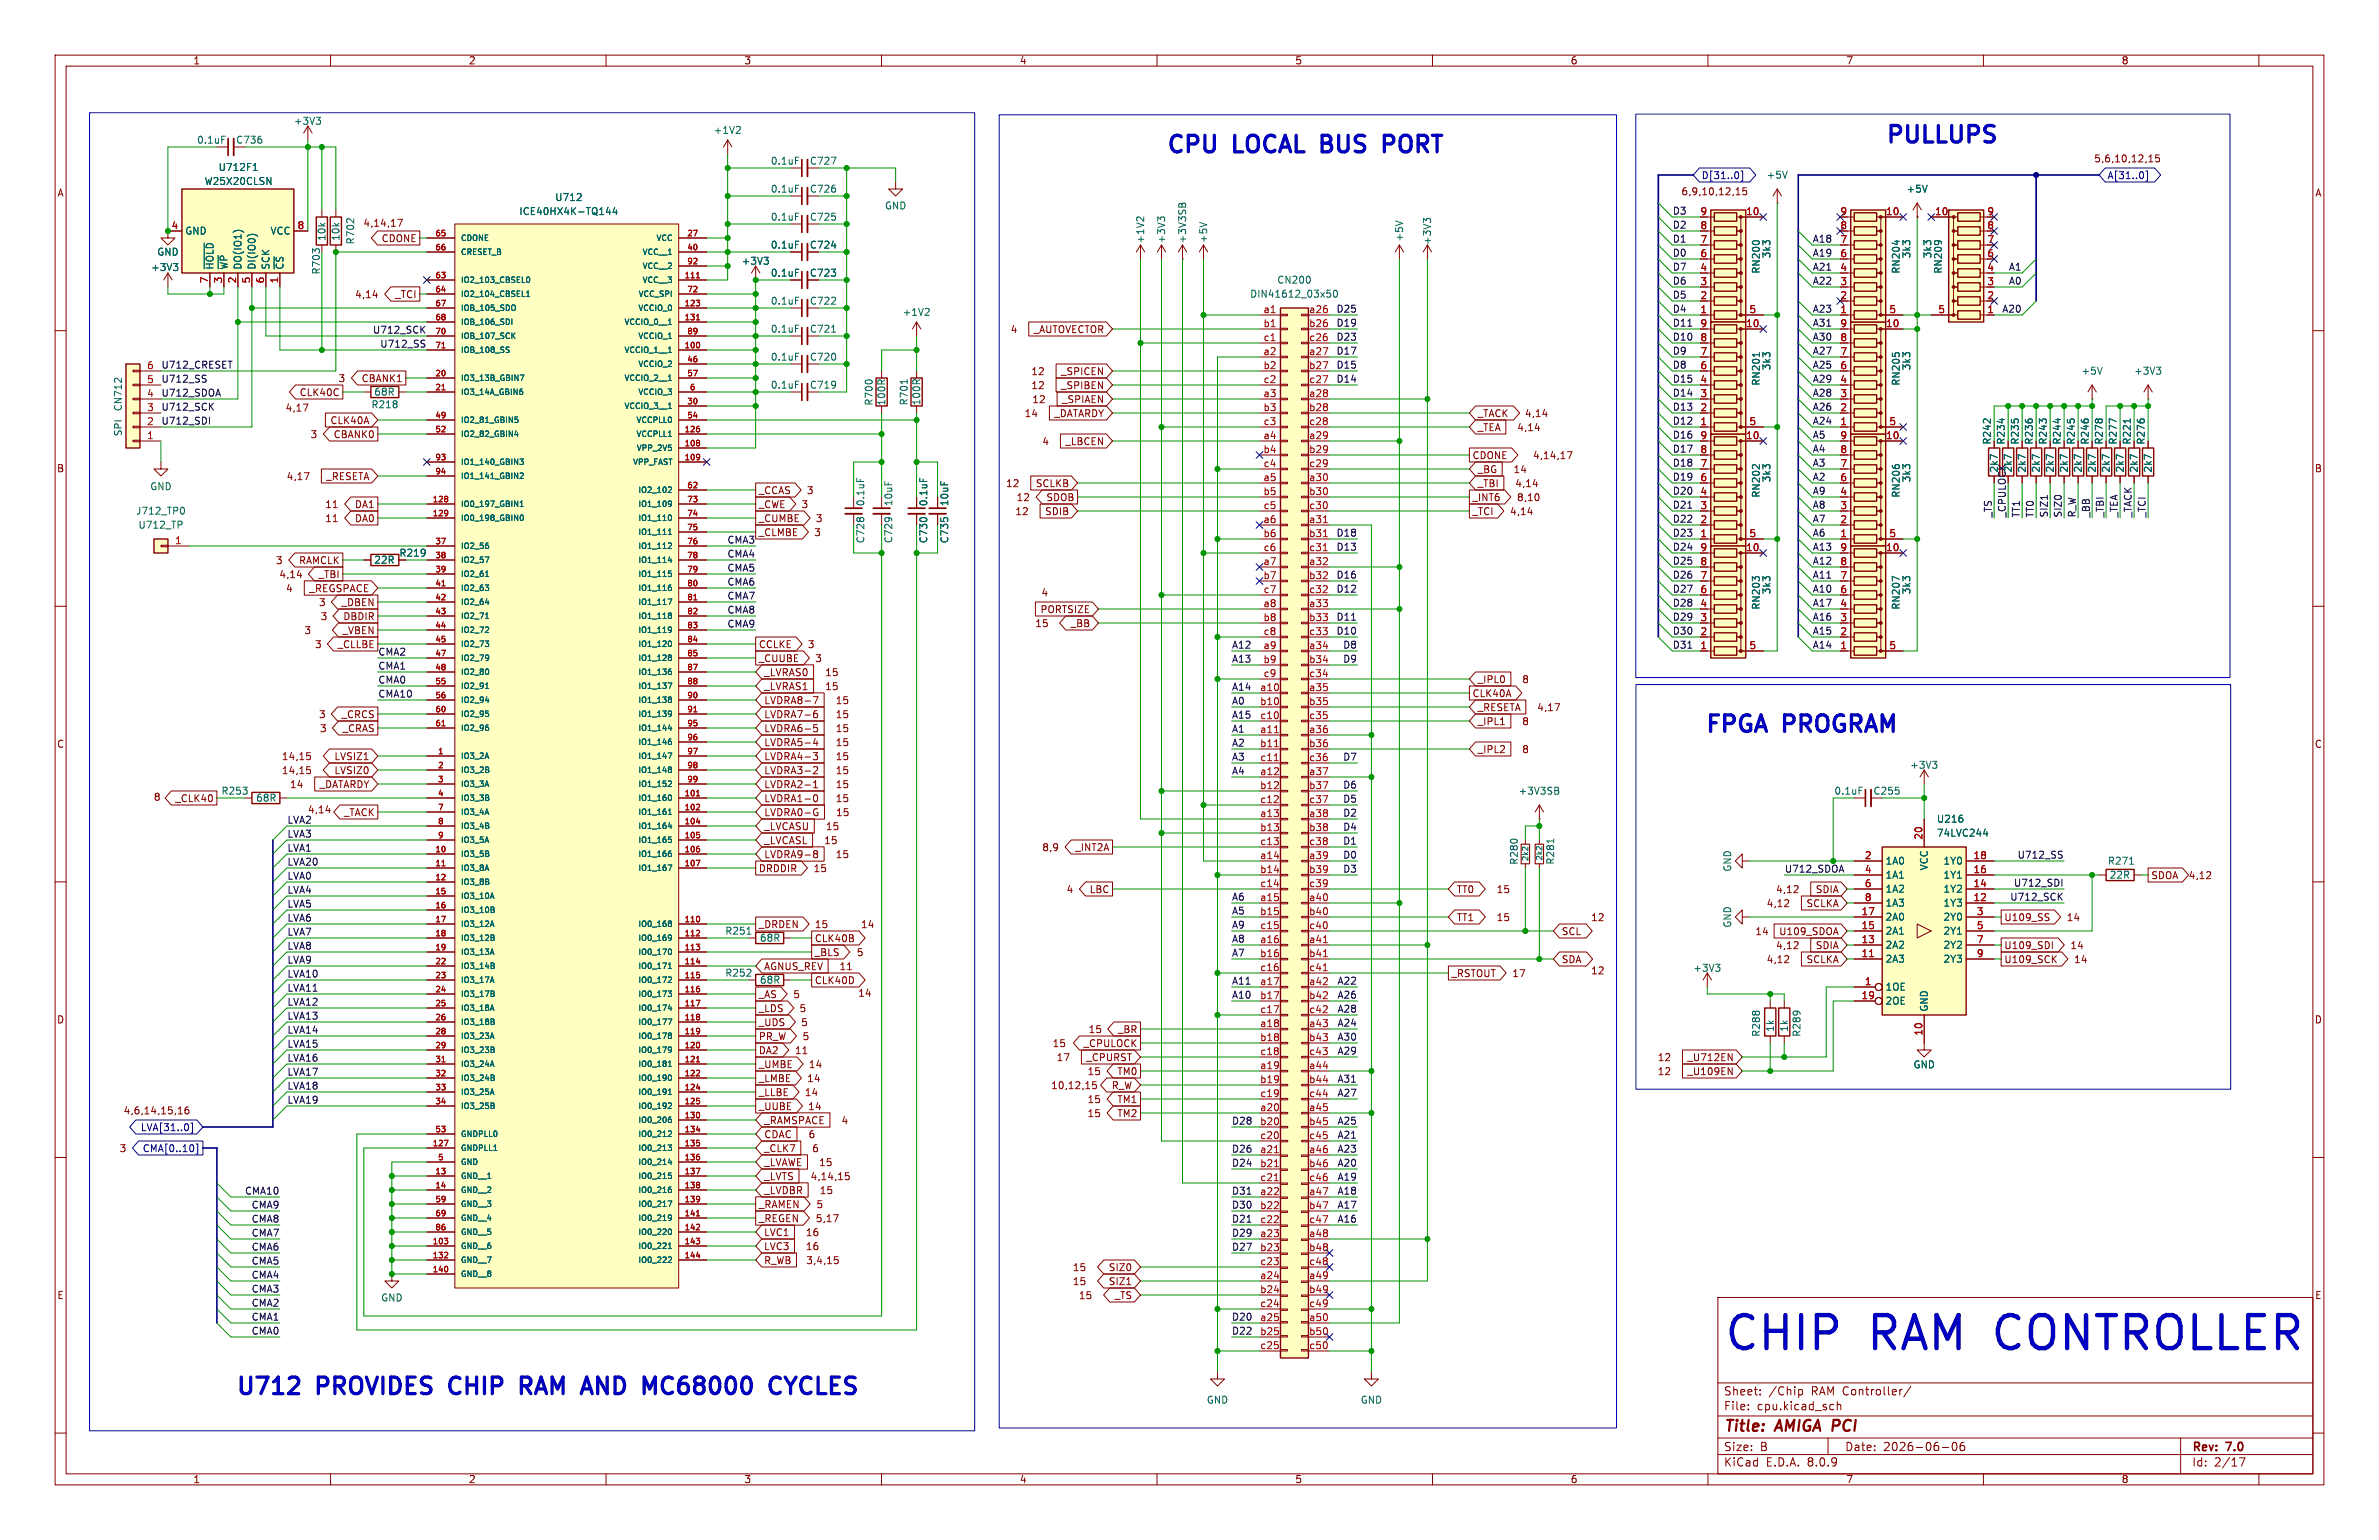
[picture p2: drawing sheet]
<svg xmlns="http://www.w3.org/2000/svg" width="432mm" height="279mm" viewBox="0 0 432 279" stroke-linecap="round" stroke-linejoin="round" font-family="sans-serif">
<defs><g id="words">
<g font-size="8.4" fill="#0000c2">
<text x="312.7" y="245.4">CHIP</text>
<text x="339.6" y="245.4">RAM CONTROLLER</text>
</g>
<g font-size="4.2" fill="#0000c2">
<text x="211.6" y="27.9">CPU</text>
<text x="224.2" y="27.9">LOCAL BUS</text>
<text x="253.8" y="27.9">PORT</text>
<text x="342.1" y="26.2">PULLUPS</text>
<text x="309.4" y="133.1">FPGA</text>
<text x="324" y="133.1">PROGRAM</text>
<text x="42.7" y="253.2">U712</text>
<text x="57.9" y="253.2">PROVIDES</text>
<text x="83.1" y="253.2">CHIP</text>
<text x="97.1" y="253.2">RAM</text>
<text x="109.6" y="253.2">AND</text>
<text x="121.8" y="253.2">MC68000</text>
<text x="146" y="253.2">CYCLES</text>
</g>
<g font-size="2.8" fill="#840000">
<text x="312.8" y="260.3">Title:</text>
<text x="322.5" y="260.3">AMIGA PCI</text>
</g>
<g font-size="2.1" fill="#840000">
<text x="312.8" y="256.1">File:</text>
<text x="312.8" y="253.4">Sheet:</text>
<text x="318.9" y="256.1">cpu.kicad_sch</text>
<text x="321" y="253.4">/Chip</text>
<text x="328.8" y="253.4">RAM Controller/</text>
<text x="312.8" y="263.5">Size:</text>
<text x="319.5" y="263.5">B</text>
<text x="334.8" y="263.5">Date:</text>
<text x="341.8" y="263.5">2026-06-06</text>
<text x="397.8" y="263.7">Rev:</text>
<text x="404.2" y="263.7">7.0</text>
<text x="312.8" y="266.3">KiCad</text>
<text x="320.5" y="266.3">E.D.A.</text>
<text x="328.1" y="266.3">8.0.9</text>
<text x="397.8" y="266.3">Id:</text>
<text x="401.9" y="266.3">2/17</text>
</g>
<g font-size="1.8" fill="#840000">
<text x="35" y="11.9">1</text>
<text x="85" y="11.9">2</text>
<text x="135" y="11.9">3</text>
<text x="185" y="11.9">4</text>
<text x="235" y="11.9">5</text>
<text x="285" y="11.9">6</text>
<text x="335" y="11.9">7</text>
<text x="385" y="11.9">8</text>
<text x="380" y="29.7">5,6,10,12,15</text>
<text x="10.3" y="35.9">A</text>
<text x="305.1" y="35.6">6,9,10,12,15</text>
<text x="420.1" y="35.9">A</text>
<text x="65.9" y="41.3">4,14,17</text>
<text x="69.2" y="44.1">CDONE</text>
<text x="146.9" y="45.3">C724</text>
<text x="146.9" y="50.4">C723</text>
<text x="64.3" y="54.3">4,14</text>
<text x="71.6" y="54.3">_TCI</text>
<text x="183.3" y="60.6">4</text>
<text x="187.5" y="60.6">_AUTOVECTOR</text>
<text x="61.3" y="69.5">3</text>
<text x="65.5" y="69.5">CBANK1</text>
<text x="187.1" y="70.8">12</text>
<text x="187.1" y="68.3">12</text>
<text x="192.5" y="70.8">_SPIBEN</text>
<text x="192.5" y="68.3">_SPICEN</text>
<text x="51.7" y="74.9">4,17</text>
<text x="54.3" y="72.1">CLK40C</text>
<text x="59.9" y="77.2">CLK40A</text>
<text x="185.9" y="75.9">14</text>
<text x="187.3" y="73.3">12</text>
<text x="191.3" y="75.9">_DATARDY</text>
<text x="192.7" y="73.3">_SPIAEN</text>
<text x="268.1" y="75.9">_TACK</text>
<text x="276.7" y="75.9">4,14</text>
<text x="56.3" y="79.7">3</text>
<text x="60.5" y="79.7">CBANK0</text>
<text x="189.1" y="81">4</text>
<text x="193.3" y="81">_LBCEN</text>
<text x="267.2" y="83.5">CDONE</text>
<text x="268.1" y="78.4">_TEA</text>
<text x="275.3" y="78.4">4,14</text>
<text x="278.1" y="83.5">4,14,17</text>
<text x="10.3" y="85.9">B</text>
<text x="51.9" y="87.3">4,17</text>
<text x="59.1" y="87.3">_RESETA</text>
<text x="137.6" y="89.9">_CCAS</text>
<text x="146.3" y="89.9">3</text>
<text x="182.5" y="88.6">12</text>
<text x="187.9" y="88.6">SCLKB</text>
<text x="268.1" y="86">_BG</text>
<text x="268.1" y="88.6">_TBI</text>
<text x="274.6" y="86">14</text>
<text x="274.9" y="88.6">4,14</text>
<text x="420.1" y="85.9">B</text>
<text x="58.9" y="92.4">11</text>
<text x="58.9" y="94.9">11</text>
<text x="64.3" y="92.4">DA1</text>
<text x="64.3" y="94.9">DA0</text>
<text x="137.6" y="94.9">_CUMBE</text>
<text x="137.6" y="92.4">_CWE</text>
<text x="145.4" y="92.4">3</text>
<text x="148" y="94.9">3</text>
<text x="184.2" y="93.7">12</text>
<text x="184.4" y="91.1">12</text>
<text x="189.6" y="93.7">SDIB</text>
<text x="189.8" y="91.1">SDOB</text>
<text x="267.2" y="93.7">_TCI</text>
<text x="267.2" y="91.1">_INT6</text>
<text x="274" y="93.7">4,14</text>
<text x="275.2" y="91.1">8,10</text>
<text x="364.1" y="94" transform="rotate(-90 364.1 94)">_CPULOCK</text>
<text x="72.4" y="101.2">R219</text>
<text x="137.6" y="97.5">_CLMBE</text>
<text x="147.7" y="97.5">3</text>
<text x="50" y="102.6">3</text>
<text x="50.6" y="105.1">4,14</text>
<text x="51.8" y="107.6">4</text>
<text x="54.2" y="102.6">RAMCLK</text>
<text x="56.1" y="107.6">_REGSPACE</text>
<text x="57.7" y="105.1">_TBI</text>
<text x="57.8" y="110.2">3</text>
<text x="58.1" y="112.7">3</text>
<text x="61.9" y="110.2">_DBEN</text>
<text x="62.2" y="112.7">DBDIR</text>
<text x="187.8" y="114">15</text>
<text x="188.7" y="111.4">PORTSIZE</text>
<text x="188.9" y="108.4">4</text>
<text x="194.3" y="114">_BB</text>
<text x="55.1" y="115.3">3</text>
<text x="57.1" y="117.8">3</text>
<text x="61.2" y="117.8">_CLLBE</text>
<text x="62.1" y="115.3">_VBEN</text>
<text x="137.6" y="117.8">CCLKE</text>
<text x="146.5" y="117.8">3</text>
<text x="137.6" y="120.3">_CUUBE</text>
<text x="138.6" y="122.9">_LVRAS0</text>
<text x="138.6" y="125.4">_LVRAS1</text>
<text x="147.9" y="120.3">3</text>
<text x="149.7" y="122.9">15</text>
<text x="149.7" y="125.4">15</text>
<text x="268.1" y="124.1">_IPL0</text>
<text x="276.2" y="124.1">8</text>
<text x="57.8" y="130.5">3</text>
<text x="61.9" y="130.5">_CRCS</text>
<text x="138.6" y="130.5">LVDRA7-6</text>
<text x="138.6" y="128">LVDRA8-7</text>
<text x="151.6" y="130.5">15</text>
<text x="151.6" y="128">15</text>
<text x="267.2" y="126.7">CLK40A</text>
<text x="268.1" y="129.2">_RESETA</text>
<text x="268.1" y="131.8">_IPL1</text>
<text x="276.2" y="131.8">8</text>
<text x="278.9" y="129.2">4,17</text>
<text x="10.3" y="135.9">C</text>
<text x="58" y="133">3</text>
<text x="62.1" y="133">_CRAS</text>
<text x="138.6" y="133">LVDRA6-5</text>
<text x="138.6" y="135.6">LVDRA5-4</text>
<text x="151.6" y="133">15</text>
<text x="151.6" y="135.6">15</text>
<text x="268.1" y="136.8">_IPL2</text>
<text x="276.2" y="136.8">8</text>
<text x="420.1" y="135.9">C</text>
<text x="51.1" y="138.1">14,15</text>
<text x="51.1" y="140.7">14,15</text>
<text x="52.5" y="143.2">14</text>
<text x="57.9" y="143.2">_DATARDY</text>
<text x="60.6" y="138.1">LVSIZ1</text>
<text x="60.6" y="140.7">LVSIZ0</text>
<text x="138.6" y="138.1">LVDRA4-3</text>
<text x="138.6" y="143.2">LVDRA2-1</text>
<text x="138.6" y="140.7">LVDRA3-2</text>
<text x="151.6" y="138.1">15</text>
<text x="151.6" y="143.2">15</text>
<text x="151.6" y="140.7">15</text>
<text x="27.8" y="145.5">8</text>
<text x="31.7" y="145.7">_CLK40</text>
<text x="62.3" y="148.3">_TACK</text>
<text x="138.6" y="148.3">LVDRA0-G</text>
<text x="138.6" y="145.7">LVDRA1-0</text>
<text x="151.6" y="145.7">15</text>
<text x="151.7" y="148.3">15</text>
<text x="138.6" y="153.4">_LVCASL</text>
<text x="138.6" y="150.8">_LVCASU</text>
<text x="138.6" y="155.9">LVDRA9-8</text>
<text x="149.5" y="153.4">15</text>
<text x="149.8" y="150.8">15</text>
<text x="151.6" y="155.9">15</text>
<text x="189.1" y="154.6">8,9</text>
<text x="195.1" y="154.6">_INT2A</text>
<text x="137.6" y="158.4">DRDDIR</text>
<text x="147.6" y="158.4">15</text>
<text x="390.4" y="159.7">SDOA</text>
<text x="397.2" y="159.7">4,12</text>
<text x="193.5" y="162.2">4</text>
<text x="197.7" y="162.2">LBC</text>
<text x="264.3" y="162.2">TT0</text>
<text x="264.3" y="167.3">TT1</text>
<text x="271.6" y="162.2">15</text>
<text x="271.6" y="167.3">15</text>
<text x="288.7" y="167.3">12</text>
<text x="320.6" y="164.8">4,12</text>
<text x="322.3" y="162.2">4,12</text>
<text x="327.8" y="164.8">SCLKA</text>
<text x="329.5" y="162.2">SDIA</text>
<text x="363.7" y="167.3">U109_SS</text>
<text x="375" y="167.3">14</text>
<text x="137.6" y="168.6">_DRDEN</text>
<text x="147.8" y="173.7">_BLS</text>
<text x="147.8" y="171.1">CLK40B</text>
<text x="147.8" y="168.6">15</text>
<text x="155.4" y="173.7">5</text>
<text x="156.2" y="168.6">14</text>
<text x="283.4" y="169.9">SCL</text>
<text x="318.5" y="169.9">14</text>
<text x="322.3" y="172.4">4,12</text>
<text x="322.8" y="169.9">U109_SDOA</text>
<text x="329.5" y="172.4">SDIA</text>
<text x="363.7" y="172.4">U109_SDI</text>
<text x="375.7" y="172.4">14</text>
<text x="138.6" y="176.2">AGNUS_REV</text>
<text x="147.8" y="178.8">CLK40D</text>
<text x="152.3" y="176.2">11</text>
<text x="263.4" y="177.5">_RSTOUT</text>
<text x="274.4" y="177.5">17</text>
<text x="283.4" y="174.9">SDA</text>
<text x="288.7" y="177">12</text>
<text x="320.6" y="174.9">4,12</text>
<text x="327.8" y="174.9">SCLKA</text>
<text x="363.7" y="174.9">U109_SCK</text>
<text x="376.4" y="174.9">14</text>
<text x="10.3" y="185.9">D</text>
<text x="137.6" y="181.3">_AS</text>
<text x="137.6" y="183.8">_LDS</text>
<text x="143.9" y="181.3">5</text>
<text x="145" y="183.8">5</text>
<text x="155.7" y="181">14</text>
<text x="420.1" y="185.9">D</text>
<text x="137.6" y="191.5">DA2</text>
<text x="137.6" y="188.9">PR_W</text>
<text x="137.6" y="186.4">_UDS</text>
<text x="144.2" y="191.5">11</text>
<text x="145.3" y="186.4">5</text>
<text x="145.6" y="188.9">5</text>
<text x="191" y="190.2">15</text>
<text x="196.6" y="190.2">_CPULOCK</text>
<text x="197.5" y="187.6">15</text>
<text x="202.8" y="187.6">_BR</text>
<text x="137.6" y="194">_UMBE</text>
<text x="137.6" y="196.5">_LMBE</text>
<text x="146.4" y="196.5">14</text>
<text x="146.7" y="194">14</text>
<text x="190.7" y="197.8">10,12,15</text>
<text x="191.7" y="192.7">17</text>
<text x="197.1" y="192.7">_CPURST</text>
<text x="197.3" y="195.3">15</text>
<text x="201.7" y="197.8">R_W</text>
<text x="202.7" y="195.3">TM0</text>
<text x="300.8" y="195.3">12</text>
<text x="300.8" y="192.7">12</text>
<text x="306.2" y="195.3">_U109EN</text>
<text x="306.2" y="192.7">_U712EN</text>
<text x="22.3" y="202.4">4,6,14,15,16</text>
<text x="137.6" y="199.1">_LLBE</text>
<text x="137.6" y="201.6">_UUBE</text>
<text x="146" y="199.1">14</text>
<text x="146.6" y="201.6">14</text>
<text x="197.3" y="200.3">15</text>
<text x="197.3" y="202.9">15</text>
<text x="202.7" y="200.3">TM1</text>
<text x="202.7" y="202.9">TM2</text>
<text x="21.6" y="209.2">3</text>
<text x="138.6" y="209.2">_CLK7</text>
<text x="138.6" y="206.7">CDAC</text>
<text x="138.6" y="204.2">_RAMSPACE</text>
<text x="146.7" y="206.7">6</text>
<text x="147.3" y="209.2">6</text>
<text x="152.6" y="204.2">4</text>
<text x="138.6" y="211.8">_LVAWE</text>
<text x="138.6" y="214.3">_LVTS</text>
<text x="147" y="214.3">4,14,15</text>
<text x="148.6" y="211.8">15</text>
<text x="137.6" y="221.9">_REGEN</text>
<text x="137.6" y="219.4">_RAMEN</text>
<text x="138.6" y="216.9">_LVDBR</text>
<text x="148" y="221.9">5,17</text>
<text x="148.1" y="219.4">5</text>
<text x="148.7" y="216.9">15</text>
<text x="138.6" y="227">LVC3</text>
<text x="138.6" y="224.5">LVC1</text>
<text x="146.2" y="227">16</text>
<text x="146.2" y="224.5">16</text>
<text x="138.6" y="229.6">R_WB</text>
<text x="146.2" y="229.6">3,4,15</text>
<text x="194.6" y="233.4">15</text>
<text x="194.6" y="230.8">15</text>
<text x="201.1" y="233.4">SIZ1</text>
<text x="201.1" y="230.8">SIZ0</text>
<text x="10.3" y="235.9">E</text>
<text x="195.7" y="235.9">15</text>
<text x="202.2" y="235.9">_TS</text>
<text x="420.1" y="235.9">E</text>
<text x="35" y="269.3">1</text>
<text x="85" y="269.3">2</text>
<text x="135" y="269.3">3</text>
<text x="185" y="269.3">4</text>
<text x="235" y="269.3">5</text>
<text x="285" y="269.3">6</text>
<text x="335" y="269.3">7</text>
<text x="385" y="269.3">8</text>
</g>
<g font-size="1.8" fill="#006464">
<text x="53.2" y="22.8">+3V3</text>
<text x="35.7" y="26.3">0.1uF</text>
<text x="42.8" y="26.3">C736</text>
<text x="129.4" y="24.5">+1V2</text>
<text x="37" y="33.8">W25X20CLSN</text>
<text x="39.6" y="31.2">U712F1</text>
<text x="139.8" y="35.2">0.1uF</text>
<text x="139.8" y="30.1">0.1uF</text>
<text x="146.9" y="35.2">C726</text>
<text x="146.9" y="30.1">C727</text>
<text x="320.5" y="32.6">+5V</text>
<text x="345.9" y="35.2">+5V</text>
<text x="94.2" y="39.2">ICE40HX4K-TQ144</text>
<text x="100.7" y="36.7">U712</text>
<text x="139.8" y="40.2">0.1uF</text>
<text x="146.9" y="40.2">C725</text>
<text x="160.5" y="38.2">GND</text>
<text x="28.4" y="46.6">GND</text>
<text x="33.5" y="42.8">GND</text>
<text x="49" y="42.8">VCC</text>
<text x="59.3" y="43.8" transform="rotate(-90 59.3 43.8)">10k</text>
<text x="61.8" y="43.8" transform="rotate(-90 61.8 43.8)">10k</text>
<text x="64.5" y="44.4" transform="rotate(-90 64.5 44.4)">R702</text>
<text x="139.8" y="45.3">0.1uF</text>
<text x="207.9" y="44.3" transform="rotate(-90 207.9 44.3)">+1V2</text>
<text x="211.7" y="44.3" transform="rotate(-90 211.7 44.3)">+3V3</text>
<text x="215.5" y="44.3" transform="rotate(-90 215.5 44.3)">+3V3SB</text>
<text x="219.3" y="44.2" transform="rotate(-90 219.3 44.2)">+5V</text>
<text x="254.9" y="43.9" transform="rotate(-90 254.9 43.9)">+5V</text>
<text x="259.9" y="44.6" transform="rotate(-90 259.9 44.6)">+3V3</text>
<text x="321.5" y="47" transform="rotate(-90 321.5 47)">3k3</text>
<text x="346.9" y="47" transform="rotate(-90 346.9 47)">3k3</text>
<text x="350.7" y="47" transform="rotate(-90 350.7 47)">3k3</text>
<text x="27.3" y="49.4">+3V3</text>
<text x="39" y="49" transform="rotate(-90 39 49)">~{HOLD}</text>
<text x="41.5" y="49" transform="rotate(-90 41.5 49)">~{WP}</text>
<text x="44" y="49" transform="rotate(-90 44 49)">DO(IO1)</text>
<text x="46.6" y="49" transform="rotate(-90 46.6 49)">DI(IO0)</text>
<text x="49.1" y="49" transform="rotate(-90 49.1 49)">SCK</text>
<text x="51.7" y="49" transform="rotate(-90 51.7 49)">~{CS}</text>
<text x="58.3" y="49.9" transform="rotate(-90 58.3 49.9)">R703</text>
<text x="134.5" y="48.2">+3V3</text>
<text x="139.8" y="50.4">0.1uF</text>
<text x="231.7" y="51.7">CN200</text>
<text x="319.6" y="49.7" transform="rotate(-90 319.6 49.7)">RN200</text>
<text x="345" y="49.7" transform="rotate(-90 345 49.7)">RN204</text>
<text x="352.7" y="49.7" transform="rotate(-90 352.7 49.7)">RN209</text>
<text x="139.8" y="55.5">0.1uF</text>
<text x="146.9" y="55.5">C722</text>
<text x="163.7" y="57.5">+1V2</text>
<text x="226.8" y="54.2">DIN41612_03x50</text>
<text x="139.8" y="60.6">0.1uF</text>
<text x="139.8" y="65.6">0.1uF</text>
<text x="146.9" y="60.6">C721</text>
<text x="146.9" y="65.6">C720</text>
<text x="67.8" y="72">68R</text>
<text x="139.8" y="70.7">0.1uF</text>
<text x="146.9" y="70.7">C719</text>
<text x="319.6" y="70.1" transform="rotate(-90 319.6 70.1)">RN201</text>
<text x="321.5" y="67.3" transform="rotate(-90 321.5 67.3)">3k3</text>
<text x="345" y="70.1" transform="rotate(-90 345 70.1)">RN205</text>
<text x="346.9" y="67.3" transform="rotate(-90 346.9 67.3)">3k3</text>
<text x="377.7" y="68.2">+5V</text>
<text x="387.2" y="68.2">+3V3</text>
<text x="22.3" y="74.7" transform="rotate(-90 22.3 74.7)">CN712</text>
<text x="67.3" y="74.3">R218</text>
<text x="158.6" y="73.7" transform="rotate(-90 158.6 73.7)">R700</text>
<text x="160.9" y="73.7" transform="rotate(-90 160.9 73.7)">100R</text>
<text x="164.9" y="73.7" transform="rotate(-90 164.9 73.7)">R701</text>
<text x="167.2" y="73.7" transform="rotate(-90 167.2 73.7)">100R</text>
<text x="22.3" y="79.2" transform="rotate(-90 22.3 79.2)">SPI</text>
<text x="361.5" y="80.8" transform="rotate(-90 361.5 80.8)">R242</text>
<text x="364.1" y="80.8" transform="rotate(-90 364.1 80.8)">R234</text>
<text x="366.6" y="80.8" transform="rotate(-90 366.6 80.8)">R235</text>
<text x="369.2" y="80.8" transform="rotate(-90 369.2 80.8)">R236</text>
<text x="371.7" y="80.8" transform="rotate(-90 371.7 80.8)">R243</text>
<text x="374.2" y="80.8" transform="rotate(-90 374.2 80.8)">R244</text>
<text x="376.8" y="80.8" transform="rotate(-90 376.8 80.8)">R245</text>
<text x="379.3" y="80.8" transform="rotate(-90 379.3 80.8)">R246</text>
<text x="381.9" y="80.8" transform="rotate(-90 381.9 80.8)">R278</text>
<text x="384.4" y="80.8" transform="rotate(-90 384.4 80.8)">R277</text>
<text x="386.9" y="80.8" transform="rotate(-90 386.9 80.8)">R221</text>
<text x="389.5" y="80.8" transform="rotate(-90 389.5 80.8)">R276</text>
<text x="27.2" y="89.1">GND</text>
<text x="321.5" y="87.6" transform="rotate(-90 321.5 87.6)">3k3</text>
<text x="346.9" y="87.6" transform="rotate(-90 346.9 87.6)">3k3</text>
<text x="362.8" y="85.8" transform="rotate(-90 362.8 85.8)">2k7</text>
<text x="365.4" y="85.8" transform="rotate(-90 365.4 85.8)">2k7</text>
<text x="367.9" y="85.8" transform="rotate(-90 367.9 85.8)">2k7</text>
<text x="370.4" y="85.8" transform="rotate(-90 370.4 85.8)">2k7</text>
<text x="373" y="85.8" transform="rotate(-90 373 85.8)">2k7</text>
<text x="375.5" y="85.8" transform="rotate(-90 375.5 85.8)">2k7</text>
<text x="378.1" y="85.8" transform="rotate(-90 378.1 85.8)">2k7</text>
<text x="380.6" y="85.8" transform="rotate(-90 380.6 85.8)">2k7</text>
<text x="383.1" y="85.8" transform="rotate(-90 383.1 85.8)">2k7</text>
<text x="385.7" y="85.8" transform="rotate(-90 385.7 85.8)">2k7</text>
<text x="388.2" y="85.8" transform="rotate(-90 388.2 85.8)">2k7</text>
<text x="390.8" y="85.8" transform="rotate(-90 390.8 85.8)">2k7</text>
<text x="24.6" y="93.6">J712_TP0</text>
<text x="157.1" y="91.9" transform="rotate(-90 157.1 91.9)">0.1uF</text>
<text x="162.2" y="91.9" transform="rotate(-90 162.2 91.9)">10uF</text>
<text x="168.5" y="91.9" transform="rotate(-90 168.5 91.9)">0.1uF</text>
<text x="172.3" y="91.9" transform="rotate(-90 172.3 91.9)">10uF</text>
<text x="319.6" y="90.4" transform="rotate(-90 319.6 90.4)">RN202</text>
<text x="345" y="90.4" transform="rotate(-90 345 90.4)">RN206</text>
<text x="25" y="96.1">U712_TP</text>
<text x="157.1" y="98.7" transform="rotate(-90 157.1 98.7)">C728</text>
<text x="162.2" y="98.7" transform="rotate(-90 162.2 98.7)">C729</text>
<text x="168.5" y="98.7" transform="rotate(-90 168.5 98.7)">C730</text>
<text x="172.3" y="98.7" transform="rotate(-90 172.3 98.7)">C735</text>
<text x="67.8" y="102.5">22R</text>
<text x="321.5" y="107.9" transform="rotate(-90 321.5 107.9)">3k3</text>
<text x="346.9" y="107.9" transform="rotate(-90 346.9 107.9)">3k3</text>
<text x="319.6" y="110.7" transform="rotate(-90 319.6 110.7)">RN203</text>
<text x="345" y="110.7" transform="rotate(-90 345 110.7)">RN207</text>
<text x="346.6" y="139.7">+3V3</text>
<text x="40.1" y="144.4">R253</text>
<text x="46.4" y="145.6">68R</text>
<text x="275.5" y="144.4">+3V3SB</text>
<text x="332.9" y="144.4">0.1uF</text>
<text x="339.9" y="144.4">C255</text>
<text x="351.5" y="149.5">U216</text>
<text x="351.5" y="152">74LVC244</text>
<text x="275.7" y="157" transform="rotate(-90 275.7 157)">R280</text>
<text x="282.3" y="157" transform="rotate(-90 282.3 157)">R281</text>
<text x="314.4" y="158.2" transform="rotate(-90 314.4 158.2)">GND</text>
<text x="342.1" y="157.1">1A0</text>
<text x="342.1" y="159.6">1A1</text>
<text x="350.1" y="158" transform="rotate(-90 350.1 158)">VCC</text>
<text x="352.7" y="159.6">1Y1</text>
<text x="352.7" y="157.1">1Y0</text>
<text x="382.5" y="157.1">R271</text>
<text x="382.8" y="159.6">22R</text>
<text x="342.1" y="167.2">2A0</text>
<text x="342.1" y="162.2">1A2</text>
<text x="342.1" y="164.7">1A3</text>
<text x="352.7" y="164.7">1Y3</text>
<text x="352.7" y="162.2">1Y2</text>
<text x="352.7" y="167.2">2Y0</text>
<text x="131.5" y="169.8">R251</text>
<text x="137.8" y="171">68R</text>
<text x="314.4" y="168.4" transform="rotate(-90 314.4 168.4)">GND</text>
<text x="342.1" y="172.3">2A2</text>
<text x="342.1" y="169.8">2A1</text>
<text x="352.7" y="169.8">2Y1</text>
<text x="352.7" y="172.3">2Y2</text>
<text x="131.5" y="177.4">R252</text>
<text x="137.8" y="178.7">68R</text>
<text x="307.2" y="176.5">+3V3</text>
<text x="342.1" y="179.9">1OE</text>
<text x="342.1" y="174.9">2A3</text>
<text x="352.7" y="174.9">2Y3</text>
<text x="342.1" y="182.5">2OE</text>
<text x="350.1" y="183.6" transform="rotate(-90 350.1 183.6)">GND</text>
<text x="319.6" y="188.2" transform="rotate(-90 319.6 188.2)">R288</text>
<text x="322.2" y="187.3" transform="rotate(-90 322.2 187.3)">1k</text>
<text x="324.7" y="187.3" transform="rotate(-90 324.7 187.3)">1k</text>
<text x="327" y="188.2" transform="rotate(-90 327 188.2)">R289</text>
<text x="347.2" y="194">GND</text>
<text x="69.1" y="236.3">GND</text>
<text x="218.9" y="254.9">GND</text>
<text x="246.9" y="254.9">GND</text>
</g>
<g font-size="1.8" fill="#000084">
<text x="308.8" y="32.7">D[31..0]</text>
<text x="382.4" y="32.7">A[31..0]</text>
<text x="25.5" y="205.4">LVA[31..0]</text>
<text x="25.8" y="209.2">CMA[0..10]</text>
</g>
<g font-size="1.8" fill="#a90000">
<text x="31" y="41.7">4</text>
<text x="53.9" y="41.7">8</text>
<text x="308.5" y="41.7">8</text>
<text x="308.5" y="39.1">9</text>
<text x="316.8" y="39.1">10</text>
<text x="333.9" y="41.7">8</text>
<text x="333.9" y="39.1">9</text>
<text x="342.2" y="39.1">10</text>
<text x="351.1" y="39.1">10</text>
<text x="360.6" y="41.7">8</text>
<text x="360.6" y="39.1">9</text>
<text x="308.5" y="46.7">6</text>
<text x="308.5" y="44.2">7</text>
<text x="333.9" y="46.7">6</text>
<text x="333.9" y="44.2">7</text>
<text x="360.6" y="46.7">6</text>
<text x="360.6" y="44.2">7</text>
<text x="37.8" y="51.5" transform="rotate(-90 37.8 51.5)">7</text>
<text x="40.4" y="51.5" transform="rotate(-90 40.4 51.5)">3</text>
<text x="42.9" y="51.5" transform="rotate(-90 42.9 51.5)">2</text>
<text x="45.5" y="51.5" transform="rotate(-90 45.5 51.5)">5</text>
<text x="48" y="51.5" transform="rotate(-90 48 51.5)">6</text>
<text x="50.5" y="51.5" transform="rotate(-90 50.5 51.5)">1</text>
<text x="308.5" y="51.8">3</text>
<text x="308.5" y="49.3">4</text>
<text x="333.9" y="51.8">3</text>
<text x="333.9" y="49.3">4</text>
<text x="360.6" y="51.8">3</text>
<text x="360.6" y="49.3">4</text>
<text x="229.2" y="56.9">a1</text>
<text x="229.2" y="59.4">b1</text>
<text x="237.5" y="56.9">a26</text>
<text x="237.5" y="59.4">b26</text>
<text x="308.5" y="56.9">1</text>
<text x="308.5" y="54.4">2</text>
<text x="308.5" y="59.4">9</text>
<text x="316.8" y="59.4">10</text>
<text x="317.4" y="56.9">5</text>
<text x="333.9" y="59.4">9</text>
<text x="333.9" y="56.9">1</text>
<text x="333.9" y="54.4">2</text>
<text x="342.2" y="59.4">10</text>
<text x="342.8" y="56.9">5</text>
<text x="351.7" y="56.9">5</text>
<text x="360.6" y="56.9">1</text>
<text x="360.6" y="54.4">2</text>
<text x="229.2" y="64.5">a2</text>
<text x="229.3" y="62">c1</text>
<text x="237.5" y="64.5">a27</text>
<text x="237.5" y="62">c26</text>
<text x="308.5" y="64.5">7</text>
<text x="308.5" y="62">8</text>
<text x="333.9" y="64.5">7</text>
<text x="333.9" y="62">8</text>
<text x="26.6" y="69.6">5</text>
<text x="26.6" y="67.1">6</text>
<text x="229.2" y="67.1">b2</text>
<text x="229.3" y="69.6">c2</text>
<text x="237.5" y="67.1">b27</text>
<text x="237.5" y="69.6">c27</text>
<text x="308.5" y="69.6">4</text>
<text x="308.5" y="67.1">6</text>
<text x="333.9" y="69.6">4</text>
<text x="333.9" y="67.1">6</text>
<text x="26.6" y="77.2">2</text>
<text x="26.6" y="74.7">3</text>
<text x="26.6" y="72.1">4</text>
<text x="229.2" y="74.7">b3</text>
<text x="229.2" y="72.1">a3</text>
<text x="229.3" y="77.2">c3</text>
<text x="237.5" y="72.1">a28</text>
<text x="237.5" y="74.7">b28</text>
<text x="237.5" y="77.2">c28</text>
<text x="308.5" y="77.2">1</text>
<text x="308.5" y="74.7">2</text>
<text x="308.5" y="72.1">3</text>
<text x="317.4" y="77.2">5</text>
<text x="333.9" y="77.2">1</text>
<text x="333.9" y="74.7">2</text>
<text x="333.9" y="72.1">3</text>
<text x="342.8" y="77.2">5</text>
<text x="26.6" y="79.8">1</text>
<text x="229.2" y="79.8">a4</text>
<text x="229.2" y="82.3">b4</text>
<text x="237.5" y="82.3">b29</text>
<text x="237.5" y="79.8">a29</text>
<text x="308.5" y="82.3">8</text>
<text x="308.5" y="79.8">9</text>
<text x="316.8" y="79.8">10</text>
<text x="333.9" y="82.3">8</text>
<text x="333.9" y="79.8">9</text>
<text x="342.2" y="79.8">10</text>
<text x="229.2" y="87.4">a5</text>
<text x="229.2" y="89.9">b5</text>
<text x="229.3" y="84.8">c4</text>
<text x="237.5" y="87.4">a30</text>
<text x="237.5" y="89.9">b30</text>
<text x="237.5" y="84.8">c29</text>
<text x="308.5" y="89.9">4</text>
<text x="308.5" y="87.4">6</text>
<text x="308.5" y="84.8">7</text>
<text x="333.9" y="89.9">4</text>
<text x="333.9" y="87.4">6</text>
<text x="333.9" y="84.8">7</text>
<text x="229.2" y="95">a6</text>
<text x="229.3" y="92.5">c5</text>
<text x="237.5" y="95">a31</text>
<text x="237.5" y="92.5">c30</text>
<text x="308.5" y="95">2</text>
<text x="308.5" y="92.5">3</text>
<text x="333.9" y="95">2</text>
<text x="333.9" y="92.5">3</text>
<text x="31.7" y="98.8">1</text>
<text x="229.2" y="97.5">b6</text>
<text x="229.3" y="100.1">c6</text>
<text x="237.5" y="97.5">b31</text>
<text x="237.5" y="100.1">c31</text>
<text x="308.5" y="97.5">1</text>
<text x="308.5" y="100.1">9</text>
<text x="316.8" y="100.1">10</text>
<text x="317.4" y="97.5">5</text>
<text x="333.9" y="97.5">1</text>
<text x="333.9" y="100.1">9</text>
<text x="342.2" y="100.1">10</text>
<text x="342.8" y="97.5">5</text>
<text x="229.2" y="105.2">b7</text>
<text x="229.2" y="102.6">a7</text>
<text x="229.3" y="107.7">c7</text>
<text x="237.5" y="102.6">a32</text>
<text x="237.5" y="105.2">b32</text>
<text x="237.5" y="107.7">c32</text>
<text x="308.5" y="107.7">6</text>
<text x="308.5" y="105.2">7</text>
<text x="308.5" y="102.6">8</text>
<text x="333.9" y="107.7">6</text>
<text x="333.9" y="105.2">7</text>
<text x="333.9" y="102.6">8</text>
<text x="229.2" y="110.2">a8</text>
<text x="229.2" y="112.8">b8</text>
<text x="237.5" y="110.2">a33</text>
<text x="237.5" y="112.8">b33</text>
<text x="308.5" y="112.8">3</text>
<text x="308.5" y="110.2">4</text>
<text x="333.9" y="112.8">3</text>
<text x="333.9" y="110.2">4</text>
<text x="229.2" y="117.9">a9</text>
<text x="229.3" y="115.3">c8</text>
<text x="237.5" y="117.9">a34</text>
<text x="237.5" y="115.3">c33</text>
<text x="308.5" y="117.9">1</text>
<text x="308.5" y="115.3">2</text>
<text x="317.4" y="117.9">5</text>
<text x="333.9" y="117.9">1</text>
<text x="333.9" y="115.3">2</text>
<text x="342.8" y="117.9">5</text>
<text x="228.6" y="125.5">a10</text>
<text x="229.2" y="120.4">b9</text>
<text x="229.3" y="122.9">c9</text>
<text x="237.5" y="125.5">a35</text>
<text x="237.5" y="120.4">b34</text>
<text x="237.5" y="122.9">c34</text>
<text x="228.6" y="128">b10</text>
<text x="228.6" y="130.6">c10</text>
<text x="237.5" y="128">b35</text>
<text x="237.5" y="130.6">c35</text>
<text x="228.6" y="135.6">b11</text>
<text x="228.6" y="133.1">a11</text>
<text x="237.5" y="133.1">a36</text>
<text x="237.5" y="135.6">b36</text>
<text x="228.6" y="140.7">a12</text>
<text x="228.6" y="143.3">b12</text>
<text x="228.6" y="138.2">c11</text>
<text x="237.5" y="140.7">a37</text>
<text x="237.5" y="143.3">b37</text>
<text x="237.5" y="138.2">c36</text>
<text x="228.6" y="148.3">a13</text>
<text x="228.6" y="145.8">c12</text>
<text x="237.5" y="148.3">a38</text>
<text x="237.5" y="145.8">c37</text>
<text x="228.6" y="156">a14</text>
<text x="228.6" y="150.9">b13</text>
<text x="228.6" y="153.4">c13</text>
<text x="237.5" y="156">a39</text>
<text x="237.5" y="150.9">b38</text>
<text x="237.5" y="153.4">c38</text>
<text x="338.4" y="156">2</text>
<text x="349" y="152.4" transform="rotate(-90 349 152.4)">20</text>
<text x="358.1" y="156">18</text>
<text x="228.6" y="158.5">b14</text>
<text x="228.6" y="161">c14</text>
<text x="237.5" y="158.5">b39</text>
<text x="237.5" y="161">c39</text>
<text x="338.4" y="158.5">4</text>
<text x="338.4" y="161">6</text>
<text x="358.1" y="161">14</text>
<text x="358.1" y="158.5">16</text>
<text x="228.6" y="163.6">a15</text>
<text x="228.6" y="166.1">b15</text>
<text x="237.5" y="163.6">a40</text>
<text x="237.5" y="166.1">b40</text>
<text x="337.8" y="166.1">17</text>
<text x="338.4" y="163.6">8</text>
<text x="358.1" y="163.6">12</text>
<text x="358.7" y="166.1">3</text>
<text x="228.6" y="173.7">b16</text>
<text x="228.6" y="171.2">a16</text>
<text x="228.6" y="168.7">c15</text>
<text x="237.5" y="171.2">a41</text>
<text x="237.5" y="173.7">b41</text>
<text x="237.5" y="168.7">c40</text>
<text x="337.8" y="173.7">11</text>
<text x="337.8" y="171.2">13</text>
<text x="337.8" y="168.7">15</text>
<text x="358.7" y="168.7">5</text>
<text x="358.7" y="171.2">7</text>
<text x="358.7" y="173.7">9</text>
<text x="228.6" y="178.8">a17</text>
<text x="228.6" y="176.3">c16</text>
<text x="237.5" y="178.8">a42</text>
<text x="237.5" y="176.3">c41</text>
<text x="338.4" y="178.8">1</text>
<text x="228.6" y="181.4">b17</text>
<text x="228.6" y="183.9">c17</text>
<text x="237.5" y="181.4">b42</text>
<text x="237.5" y="183.9">c42</text>
<text x="337.8" y="181.4">19</text>
<text x="228.6" y="186.4">a18</text>
<text x="228.6" y="189">b18</text>
<text x="228.6" y="191.5">c18</text>
<text x="237.5" y="186.4">a43</text>
<text x="237.5" y="189">b43</text>
<text x="237.5" y="191.5">c43</text>
<text x="349" y="188" transform="rotate(-90 349 188)">10</text>
<text x="228.6" y="194.1">a19</text>
<text x="228.6" y="196.6">b19</text>
<text x="237.5" y="194.1">a44</text>
<text x="237.5" y="196.6">b44</text>
<text x="228.6" y="201.7">a20</text>
<text x="228.6" y="199.1">c19</text>
<text x="237.5" y="201.7">a45</text>
<text x="237.5" y="199.1">c44</text>
<text x="228.6" y="209.3">a21</text>
<text x="228.6" y="204.2">b20</text>
<text x="228.6" y="206.8">c20</text>
<text x="237.5" y="209.3">a46</text>
<text x="237.5" y="204.2">b45</text>
<text x="237.5" y="206.8">c45</text>
<text x="228.6" y="211.8">b21</text>
<text x="228.6" y="214.4">c21</text>
<text x="237.5" y="211.8">b46</text>
<text x="237.5" y="214.4">c46</text>
<text x="228.6" y="216.9">a22</text>
<text x="228.6" y="219.5">b22</text>
<text x="228.6" y="222">c22</text>
<text x="237.5" y="216.9">a47</text>
<text x="237.5" y="219.5">b47</text>
<text x="237.5" y="222">c47</text>
<text x="228.6" y="224.5">a23</text>
<text x="228.6" y="227.1">b23</text>
<text x="237.5" y="224.5">a48</text>
<text x="237.5" y="227.1">b48</text>
<text x="228.6" y="232.2">a24</text>
<text x="228.6" y="229.6">c23</text>
<text x="237.5" y="232.2">a49</text>
<text x="237.5" y="229.6">c48</text>
<text x="228.6" y="234.7">b24</text>
<text x="228.6" y="239.8">a25</text>
<text x="228.6" y="237.2">c24</text>
<text x="237.5" y="239.8">a50</text>
<text x="237.5" y="234.7">b49</text>
<text x="237.5" y="237.2">c49</text>
<text x="228.6" y="242.3">b25</text>
<text x="228.6" y="244.9">c25</text>
<text x="237.5" y="242.3">b50</text>
<text x="237.5" y="244.9">c50</text>
</g>
<g font-size="1.8" fill="#0f0f0f">
<text x="303.5" y="41.6">D2</text>
<text x="303.5" y="39">D3</text>
<text x="303.5" y="44.1">D1</text>
<text x="303.5" y="46.6">D0</text>
<text x="328.9" y="46.6">A19</text>
<text x="328.9" y="44.1">A18</text>
<text x="303.5" y="49.2">D7</text>
<text x="303.5" y="51.7">D6</text>
<text x="328.9" y="49.2">A21</text>
<text x="328.9" y="51.7">A22</text>
<text x="364.5" y="51.7">A0</text>
<text x="364.5" y="49.2">A1</text>
<text x="242.5" y="56.8">D25</text>
<text x="242.5" y="59.3">D19</text>
<text x="303.5" y="59.3">D11</text>
<text x="303.5" y="56.8">D4</text>
<text x="303.5" y="54.3">D5</text>
<text x="328.9" y="59.3">A31</text>
<text x="328.9" y="56.8">A23</text>
<text x="363.3" y="56.8">A20</text>
<text x="67.6" y="60.6">U712_SCK</text>
<text x="68.9" y="63.2">U712_SS</text>
<text x="242.5" y="64.4">D17</text>
<text x="242.5" y="61.9">D23</text>
<text x="303.5" y="64.4">D9</text>
<text x="303.5" y="61.9">D10</text>
<text x="328.9" y="61.9">A30</text>
<text x="328.9" y="64.4">A27</text>
<text x="29.2" y="67">U712_CRESET</text>
<text x="29.2" y="69.5">U712_SS</text>
<text x="242.5" y="67">D15</text>
<text x="242.5" y="69.5">D14</text>
<text x="303.5" y="67">D8</text>
<text x="303.5" y="69.5">D15</text>
<text x="328.9" y="67">A25</text>
<text x="328.9" y="69.5">A29</text>
<text x="29.2" y="72">U712_SDOA</text>
<text x="29.2" y="74.6">U712_SCK</text>
<text x="29.2" y="77.1">U712_SDI</text>
<text x="303.5" y="77.1">D12</text>
<text x="303.5" y="74.6">D13</text>
<text x="303.5" y="72">D14</text>
<text x="328.9" y="77.1">A24</text>
<text x="328.9" y="74.6">A26</text>
<text x="328.9" y="72">A28</text>
<text x="303.5" y="79.7">D16</text>
<text x="303.5" y="82.2">D17</text>
<text x="328.9" y="82.2">A4</text>
<text x="328.9" y="79.7">A5</text>
<text x="303.5" y="84.7">D18</text>
<text x="303.5" y="87.3">D19</text>
<text x="303.5" y="89.8">D20</text>
<text x="328.9" y="89.8">A9</text>
<text x="328.9" y="84.7">A3</text>
<text x="328.9" y="87.3">A2</text>
<text x="303.5" y="92.4">D21</text>
<text x="303.5" y="94.9">D22</text>
<text x="328.9" y="92.4">A8</text>
<text x="328.9" y="94.9">A7</text>
<text x="361.6" y="94" transform="rotate(-90 361.6 94)">_TS</text>
<text x="366.7" y="94" transform="rotate(-90 366.7 94)">TT1</text>
<text x="369.2" y="94" transform="rotate(-90 369.2 94)">TT0</text>
<text x="371.8" y="94" transform="rotate(-90 371.8 94)">SIZ1</text>
<text x="374.3" y="94" transform="rotate(-90 374.3 94)">SIZ0</text>
<text x="376.8" y="94" transform="rotate(-90 376.8 94)">R_W</text>
<text x="379.4" y="94" transform="rotate(-90 379.4 94)">_BB</text>
<text x="381.9" y="94" transform="rotate(-90 381.9 94)">_TBI</text>
<text x="384.5" y="94" transform="rotate(-90 384.5 94)">_TEA</text>
<text x="387" y="94" transform="rotate(-90 387 94)">_TACK</text>
<text x="389.5" y="94" transform="rotate(-90 389.5 94)">_TCI</text>
<text x="131.9" y="98.7">CMA3</text>
<text x="131.9" y="101.3">CMA4</text>
<text x="242.5" y="100">D13</text>
<text x="242.5" y="97.4">D18</text>
<text x="303.5" y="100">D24</text>
<text x="303.5" y="97.4">D23</text>
<text x="328.9" y="97.4">A6</text>
<text x="328.9" y="100">A13</text>
<text x="131.9" y="106.3">CMA6</text>
<text x="131.9" y="103.8">CMA5</text>
<text x="242.5" y="105.1">D16</text>
<text x="242.5" y="107.6">D12</text>
<text x="303.5" y="105.1">D26</text>
<text x="303.5" y="102.5">D25</text>
<text x="303.5" y="107.6">D27</text>
<text x="328.9" y="107.6">A10</text>
<text x="328.9" y="105.1">A11</text>
<text x="328.9" y="102.5">A12</text>
<text x="131.9" y="114">CMA9</text>
<text x="131.9" y="108.9">CMA7</text>
<text x="131.9" y="111.4">CMA8</text>
<text x="242.5" y="112.7">D11</text>
<text x="303.5" y="112.7">D29</text>
<text x="303.5" y="110.1">D28</text>
<text x="328.9" y="110.1">A17</text>
<text x="328.9" y="112.7">A16</text>
<text x="68.6" y="119">CMA2</text>
<text x="223.5" y="117.8">A12</text>
<text x="242.5" y="115.2">D10</text>
<text x="243.7" y="117.8">D8</text>
<text x="303.5" y="115.2">D30</text>
<text x="303.5" y="117.8">D31</text>
<text x="328.9" y="117.8">A14</text>
<text x="328.9" y="115.2">A15</text>
<text x="68.6" y="121.6">CMA1</text>
<text x="68.6" y="124.1">CMA0</text>
<text x="223.5" y="125.4">A14</text>
<text x="223.5" y="120.3">A13</text>
<text x="243.7" y="120.3">D9</text>
<text x="68.6" y="126.7">CMA10</text>
<text x="223.5" y="127.9">A0</text>
<text x="223.5" y="130.5">A15</text>
<text x="223.5" y="135.5">A2</text>
<text x="223.5" y="133">A1</text>
<text x="223.5" y="140.6">A4</text>
<text x="223.5" y="138.1">A3</text>
<text x="243.7" y="143.2">D6</text>
<text x="243.7" y="138.1">D7</text>
<text x="52.1" y="149.5">LVA2</text>
<text x="55.8" y="147.8">4,14</text>
<text x="243.7" y="145.7">D5</text>
<text x="243.7" y="148.2">D2</text>
<text x="52.1" y="152.1">LVA3</text>
<text x="52.1" y="154.6">LVA1</text>
<text x="243.7" y="155.9">D0</text>
<text x="243.7" y="153.3">D1</text>
<text x="243.7" y="150.8">D4</text>
<text x="366.1" y="155.9">U712_SS</text>
<text x="52.1" y="157.1">LVA20</text>
<text x="52.1" y="159.7">LVA0</text>
<text x="243.7" y="158.4">D3</text>
<text x="323.8" y="158.4">U712_SDOA</text>
<text x="365.4" y="160.9">U712_SDI</text>
<text x="52.1" y="167.3">LVA6</text>
<text x="52.1" y="164.8">LVA5</text>
<text x="52.1" y="162.2">LVA4</text>
<text x="223.5" y="166">A5</text>
<text x="223.5" y="163.5">A6</text>
<text x="364.8" y="163.5">U712_SCK</text>
<text x="52.1" y="169.8">LVA7</text>
<text x="52.1" y="172.4">LVA8</text>
<text x="223.5" y="173.6">A7</text>
<text x="223.5" y="168.6">A9</text>
<text x="223.5" y="171.1">A8</text>
<text x="52.1" y="177.5">LVA10</text>
<text x="52.1" y="180">LVA11</text>
<text x="52.1" y="174.9">LVA9</text>
<text x="223.5" y="178.7">A11</text>
<text x="242.7" y="178.7">A22</text>
<text x="52.1" y="185.1">LVA13</text>
<text x="52.1" y="182.5">LVA12</text>
<text x="223.5" y="181.3">A10</text>
<text x="242.7" y="181.3">A26</text>
<text x="242.7" y="183.8">A28</text>
<text x="52.1" y="190.2">LVA15</text>
<text x="52.1" y="187.6">LVA14</text>
<text x="242.7" y="186.3">A24</text>
<text x="242.7" y="191.4">A29</text>
<text x="242.7" y="188.9">A30</text>
<text x="52.1" y="195.2">LVA17</text>
<text x="52.1" y="197.8">LVA18</text>
<text x="52.1" y="192.7">LVA16</text>
<text x="242.7" y="196.5">A31</text>
<text x="52.1" y="200.3">LVA19</text>
<text x="242.7" y="199">A27</text>
<text x="223.5" y="204.1">D28</text>
<text x="223.5" y="209.2">D26</text>
<text x="242.7" y="206.7">A21</text>
<text x="242.7" y="209.2">A23</text>
<text x="242.7" y="204.1">A25</text>
<text x="223.5" y="211.7">D24</text>
<text x="242.7" y="214.3">A19</text>
<text x="242.7" y="211.7">A20</text>
<text x="44.4" y="216.8">CMA10</text>
<text x="45.6" y="219.4">CMA9</text>
<text x="45.6" y="221.9">CMA8</text>
<text x="223.5" y="216.8">D31</text>
<text x="223.5" y="221.9">D21</text>
<text x="223.5" y="219.4">D30</text>
<text x="242.7" y="216.8">A18</text>
<text x="242.7" y="221.9">A16</text>
<text x="242.7" y="219.4">A17</text>
<text x="45.6" y="224.4">CMA7</text>
<text x="45.6" y="227">CMA6</text>
<text x="223.5" y="224.4">D29</text>
<text x="223.5" y="227">D27</text>
<text x="45.6" y="232.1">CMA4</text>
<text x="45.6" y="229.5">CMA5</text>
<text x="45.6" y="237.1">CMA2</text>
<text x="45.6" y="239.7">CMA1</text>
<text x="45.6" y="234.6">CMA3</text>
<text x="223.5" y="239.7">D20</text>
<text x="45.6" y="242.2">CMA0</text>
<text x="223.5" y="242.2">D22</text>
</g>
<g font-size="1.4" fill="#a90000">
<text x="78.9" y="42.9">65</text>
<text x="78.9" y="45.5">66</text>
<text x="124.6" y="42.9">27</text>
<text x="124.6" y="45.5">40</text>
<text x="78.9" y="50.5">63</text>
<text x="78.9" y="53.1">64</text>
<text x="124.2" y="50.5">111</text>
<text x="124.6" y="53.1">72</text>
<text x="124.6" y="48">92</text>
<text x="78.9" y="55.6">67</text>
<text x="78.9" y="58.2">68</text>
<text x="124.2" y="55.6">123</text>
<text x="124.2" y="58.2">131</text>
<text x="78.9" y="60.7">70</text>
<text x="78.9" y="63.2">71</text>
<text x="124.2" y="63.2">100</text>
<text x="124.6" y="65.8">46</text>
<text x="124.6" y="60.7">89</text>
<text x="78.9" y="68.3">20</text>
<text x="78.9" y="70.9">21</text>
<text x="124.6" y="68.3">57</text>
<text x="125.1" y="70.9">6</text>
<text x="78.9" y="75.9">49</text>
<text x="124.6" y="73.4">30</text>
<text x="124.6" y="75.9">54</text>
<text x="78.9" y="78.5">52</text>
<text x="78.9" y="83.6">93</text>
<text x="124.2" y="81">108</text>
<text x="124.2" y="83.6">109</text>
<text x="124.2" y="78.5">126</text>
<text x="78.9" y="86.1">94</text>
<text x="124.6" y="88.6">62</text>
<text x="78.4" y="91.2">128</text>
<text x="78.4" y="93.7">129</text>
<text x="124.6" y="91.2">73</text>
<text x="124.6" y="93.7">74</text>
<text x="78.9" y="98.8">37</text>
<text x="78.9" y="101.3">38</text>
<text x="124.6" y="96.3">75</text>
<text x="124.6" y="98.8">76</text>
<text x="124.6" y="101.3">78</text>
<text x="78.9" y="103.9">39</text>
<text x="78.9" y="106.4">41</text>
<text x="124.6" y="103.9">79</text>
<text x="124.6" y="106.4">80</text>
<text x="78.9" y="109">42</text>
<text x="78.9" y="111.5">43</text>
<text x="124.6" y="109">81</text>
<text x="124.6" y="111.5">82</text>
<text x="78.9" y="114">44</text>
<text x="78.9" y="116.6">45</text>
<text x="78.9" y="119.1">47</text>
<text x="124.6" y="114">83</text>
<text x="124.6" y="116.6">84</text>
<text x="124.6" y="119.1">85</text>
<text x="78.9" y="121.7">48</text>
<text x="78.9" y="124.2">55</text>
<text x="124.6" y="121.7">87</text>
<text x="124.6" y="124.2">88</text>
<text x="78.9" y="126.7">56</text>
<text x="78.9" y="129.3">60</text>
<text x="78.9" y="131.8">61</text>
<text x="124.6" y="126.7">90</text>
<text x="124.6" y="129.3">91</text>
<text x="124.6" y="131.8">95</text>
<text x="79.4" y="136.9">1</text>
<text x="124.6" y="134.4">96</text>
<text x="124.6" y="136.9">97</text>
<text x="79.4" y="139.4">2</text>
<text x="79.4" y="142">3</text>
<text x="124.6" y="139.4">98</text>
<text x="124.6" y="142">99</text>
<text x="79.4" y="144.5">4</text>
<text x="79.4" y="147.1">7</text>
<text x="79.4" y="149.6">8</text>
<text x="124.2" y="144.5">101</text>
<text x="124.2" y="147.1">102</text>
<text x="124.2" y="149.6">104</text>
<text x="78.9" y="154.7">10</text>
<text x="79.4" y="152.1">9</text>
<text x="124.2" y="152.1">105</text>
<text x="124.2" y="154.7">106</text>
<text x="78.9" y="157.2">11</text>
<text x="78.9" y="159.8">12</text>
<text x="124.2" y="157.2">107</text>
<text x="78.9" y="162.3">15</text>
<text x="78.9" y="164.8">16</text>
<text x="78.9" y="167.4">17</text>
<text x="124.2" y="167.4">110</text>
<text x="78.9" y="169.9">18</text>
<text x="78.9" y="172.5">19</text>
<text x="124.2" y="169.9">112</text>
<text x="124.2" y="172.5">113</text>
<text x="78.9" y="175">22</text>
<text x="78.9" y="177.5">23</text>
<text x="124.2" y="175">114</text>
<text x="124.2" y="177.5">115</text>
<text x="78.9" y="180.1">24</text>
<text x="78.9" y="182.6">25</text>
<text x="78.9" y="185.2">26</text>
<text x="124.2" y="180.1">116</text>
<text x="124.2" y="182.6">117</text>
<text x="124.2" y="185.2">118</text>
<text x="78.9" y="187.7">28</text>
<text x="78.9" y="190.2">29</text>
<text x="124.2" y="187.7">119</text>
<text x="124.2" y="190.2">120</text>
<text x="78.9" y="192.8">31</text>
<text x="78.9" y="195.3">32</text>
<text x="78.9" y="197.9">33</text>
<text x="124.2" y="192.8">121</text>
<text x="124.2" y="195.3">122</text>
<text x="124.2" y="197.9">124</text>
<text x="78.9" y="200.4">34</text>
<text x="124.2" y="200.4">125</text>
<text x="124.2" y="202.9">130</text>
<text x="78.4" y="208">127</text>
<text x="78.9" y="205.5">53</text>
<text x="124.2" y="205.5">134</text>
<text x="124.2" y="208">135</text>
<text x="78.9" y="213.1">13</text>
<text x="78.9" y="215.6">14</text>
<text x="79.4" y="210.6">5</text>
<text x="124.2" y="210.6">136</text>
<text x="124.2" y="213.1">137</text>
<text x="124.2" y="215.6">138</text>
<text x="78.9" y="218.2">59</text>
<text x="78.9" y="220.7">69</text>
<text x="124.2" y="218.2">139</text>
<text x="124.2" y="220.7">141</text>
<text x="78.4" y="225.8">103</text>
<text x="78.9" y="223.3">86</text>
<text x="124.2" y="223.3">142</text>
<text x="124.2" y="225.8">143</text>
<text x="78.4" y="228.3">132</text>
<text x="78.4" y="230.9">140</text>
<text x="124.2" y="228.3">144</text>
</g>
<g font-size="1.4" fill="#006464">
<text x="83.6" y="43.9">CDONE</text>
<text x="83.6" y="46.5">CRESET_B</text>
<text x="116.5" y="46.5">VCC__1</text>
<text x="119" y="43.9">VCC</text>
<text x="83.6" y="51.5">IO2_103_CBSEL0</text>
<text x="116.5" y="51.5">VCC__3</text>
<text x="116.5" y="49">VCC__2</text>
<text x="83.6" y="54.1">IO2_104_CBSEL1</text>
<text x="83.6" y="56.6">IOB_105_SDO</text>
<text x="83.6" y="59.2">IOB_106_SDI</text>
<text x="113.2" y="59.2">VCCIO_0__1</text>
<text x="115.7" y="56.6">VCCIO_0</text>
<text x="115.8" y="54.1">VCC_SPI</text>
<text x="83.6" y="61.7">IOB_107_SCK</text>
<text x="83.6" y="64.2">IOB_108_SS</text>
<text x="113.2" y="64.2">VCCIO_1__1</text>
<text x="115.7" y="61.7">VCCIO_1</text>
<text x="83.6" y="69.3">IO3_13B_GBIN7</text>
<text x="83.6" y="71.9">IO3_14A_GBIN6</text>
<text x="113.2" y="69.3">VCCIO_2__1</text>
<text x="115.7" y="66.8">VCCIO_2</text>
<text x="115.7" y="71.9">VCCIO_3</text>
<text x="83.6" y="76.9">IO2_81_GBIN5</text>
<text x="113.2" y="74.4">VCCIO_3__1</text>
<text x="115.4" y="76.9">VCCPLL0</text>
<text x="83.6" y="79.5">IO2_82_GBIN4</text>
<text x="115.4" y="79.5">VCCPLL1</text>
<text x="115.4" y="82">VPP_2V5</text>
<text x="83.6" y="84.6">IO1_140_GBIN3</text>
<text x="83.6" y="87.1">IO1_141_GBIN2</text>
<text x="114.8" y="84.6">VPP_FAST</text>
<text x="115.7" y="89.6">IO2_102</text>
<text x="83.6" y="92.2">IO0_197_GBIN1</text>
<text x="83.6" y="94.7">IO0_198_GBIN0</text>
<text x="115.7" y="92.2">IO1_109</text>
<text x="115.7" y="94.7">IO1_110</text>
<text x="83.6" y="99.8">IO2_56</text>
<text x="115.7" y="97.3">IO1_111</text>
<text x="115.7" y="99.8">IO1_112</text>
<text x="83.6" y="102.3">IO2_57</text>
<text x="83.6" y="104.9">IO2_61</text>
<text x="83.6" y="107.4">IO2_63</text>
<text x="115.7" y="102.3">IO1_114</text>
<text x="115.7" y="104.9">IO1_115</text>
<text x="115.7" y="107.4">IO1_116</text>
<text x="83.6" y="110">IO2_64</text>
<text x="83.6" y="112.5">IO2_71</text>
<text x="115.7" y="110">IO1_117</text>
<text x="115.7" y="112.5">IO1_118</text>
<text x="83.6" y="115">IO2_72</text>
<text x="83.6" y="117.6">IO2_73</text>
<text x="115.7" y="115">IO1_119</text>
<text x="115.7" y="117.6">IO1_120</text>
<text x="83.6" y="120.1">IO2_79</text>
<text x="83.6" y="122.7">IO2_80</text>
<text x="83.6" y="125.2">IO2_91</text>
<text x="115.7" y="120.1">IO1_128</text>
<text x="115.7" y="122.7">IO1_136</text>
<text x="115.7" y="125.2">IO1_137</text>
<text x="83.6" y="127.7">IO2_94</text>
<text x="83.6" y="130.3">IO2_95</text>
<text x="115.7" y="127.7">IO1_138</text>
<text x="115.7" y="130.3">IO1_139</text>
<text x="83.6" y="137.9">IO3_2A</text>
<text x="83.6" y="132.8">IO2_96</text>
<text x="115.7" y="132.8">IO1_144</text>
<text x="115.7" y="135.4">IO1_146</text>
<text x="115.7" y="137.9">IO1_147</text>
<text x="83.6" y="140.4">IO3_2B</text>
<text x="83.6" y="143">IO3_3A</text>
<text x="115.7" y="140.4">IO1_148</text>
<text x="115.7" y="143">IO1_152</text>
<text x="83.6" y="145.5">IO3_3B</text>
<text x="83.6" y="148.1">IO3_4A</text>
<text x="115.7" y="145.5">IO1_160</text>
<text x="115.7" y="148.1">IO1_161</text>
<text x="83.6" y="155.7">IO3_5B</text>
<text x="83.6" y="150.6">IO3_4B</text>
<text x="83.6" y="153.1">IO3_5A</text>
<text x="115.7" y="150.6">IO1_164</text>
<text x="115.7" y="153.1">IO1_165</text>
<text x="115.7" y="155.7">IO1_166</text>
<text x="83.6" y="158.2">IO3_8A</text>
<text x="83.6" y="160.8">IO3_8B</text>
<text x="115.7" y="158.2">IO1_167</text>
<text x="277.6" y="156.3" transform="rotate(-90 277.6 156.3)">2k2</text>
<text x="280.1" y="156.3" transform="rotate(-90 280.1 156.3)">2k2</text>
<text x="83.6" y="163.3">IO3_10A</text>
<text x="83.6" y="165.8">IO3_10B</text>
<text x="83.6" y="168.4">IO3_12A</text>
<text x="83.6" y="170.9">IO3_12B</text>
<text x="83.6" y="173.5">IO3_13A</text>
<text x="115.7" y="168.4">IO0_168</text>
<text x="115.7" y="170.9">IO0_169</text>
<text x="115.7" y="173.5">IO0_170</text>
<text x="83.6" y="176">IO3_14B</text>
<text x="83.6" y="178.5">IO3_17A</text>
<text x="115.7" y="176">IO0_171</text>
<text x="115.7" y="178.5">IO0_172</text>
<text x="83.6" y="181.1">IO3_17B</text>
<text x="83.6" y="183.6">IO3_18A</text>
<text x="115.7" y="181.1">IO0_173</text>
<text x="115.7" y="183.6">IO0_174</text>
<text x="83.6" y="186.2">IO3_18B</text>
<text x="83.6" y="188.7">IO3_23A</text>
<text x="83.6" y="191.2">IO3_23B</text>
<text x="115.7" y="186.2">IO0_177</text>
<text x="115.7" y="188.7">IO0_178</text>
<text x="115.7" y="191.2">IO0_179</text>
<text x="83.6" y="193.8">IO3_24A</text>
<text x="83.6" y="196.3">IO3_24B</text>
<text x="115.7" y="193.8">IO0_181</text>
<text x="115.7" y="196.3">IO0_190</text>
<text x="83.6" y="198.9">IO3_25A</text>
<text x="83.6" y="201.4">IO3_25B</text>
<text x="115.7" y="198.9">IO0_191</text>
<text x="115.7" y="201.4">IO0_192</text>
<text x="115.7" y="203.9">IO0_206</text>
<text x="83.6" y="209">GNDPLL1</text>
<text x="83.6" y="206.5">GNDPLL0</text>
<text x="115.7" y="206.5">IO0_212</text>
<text x="115.7" y="209">IO0_213</text>
<text x="83.6" y="214.1">GND__1</text>
<text x="83.6" y="211.6">GND</text>
<text x="115.7" y="211.6">IO0_214</text>
<text x="115.7" y="214.1">IO0_215</text>
<text x="83.6" y="216.6">GND__2</text>
<text x="83.6" y="219.2">GND__3</text>
<text x="83.6" y="221.7">GND__4</text>
<text x="115.7" y="216.6">IO0_216</text>
<text x="115.7" y="219.2">IO0_217</text>
<text x="115.7" y="221.7">IO0_219</text>
<text x="83.6" y="226.8">GND__6</text>
<text x="83.6" y="224.3">GND__5</text>
<text x="115.7" y="224.3">IO0_220</text>
<text x="115.7" y="226.8">IO0_221</text>
<text x="83.6" y="229.3">GND__7</text>
<text x="83.6" y="231.9">GND__8</text>
<text x="115.7" y="229.3">IO0_222</text>
</g>
</g></defs>
<g fill="none" stroke="#840000" stroke-width=".18">
<path d="M10 10h411.8v259.4h-411.8zM12 12h407.8v255.4h-407.8zM60 10v2M110 10v2M160 10v2M210 10v2M260 10v2M310 10v2M360 10v2M410 10v2M132.1 25.4l-.8 1.3M132.1 25.4v2.5"/>
<path d="M132.1 25.4l.7 1.3M143.5 35.6h2M162.6 33v1.3h1.2l-1.2 1.3-1.3-1.3h1.3M30.5 49.5l-.8 1.3M30.5 49.5v2.6M30.5 49.5l.7 1.3M166.4 58.4l-.8 1.3M166.4 58.4v2.6M166.4 58.4l.7 1.3M10 60h2M160 67.3v1.3M160 73.7v1.2"/>
<path d="M166.4 67.3v1.3M166.4 73.7v1.2M419.8 60h2M154.9 90.2v2M154.9 93.2v2.1M160 90.2v2M160 93.2v2.1M166.4 90.2v2M166.4 93.2v2.1M170.2 90.2v2M170.2 93.2v2.1M10 110h2"/>
<path d="M419.8 110h2M10 160h2M419.8 160h2M10 210h2M419.8 210h2M311.8 235.4h108v32h-108zM10 260h2M311.8 256.9h108M311.8 250.9h108M317.3 255.6v.2M317.3 254.9v.1M319.5 252.9v.2"/>
<path d="M319.5 252.2v.1M326.5 252.2l.4-.1 .3 .3v.4l-.2 .2h-.5M332.7 254.8l.1 .1M332.8 255.7l-.1 .1M333.5 254.3v1.5M333.5 254.9l.2-.1 .3 .1 .1 .9M345.3 252.1l-.3 .1M346.8 251.5l-1.3 1.9M419.8 260h2M60 267.4v2M110 267.4v2M160 267.4v2"/>
<path d="M210 267.4v2M260 267.4v2M310 267.4v2M311.8 263.9h108M311.8 260.9h108M331.8 260.9v3M352.5 262.6h1.2M354.5 261.8l.2-.1a.8 .8 0 0 1 .5 .7 .8 .8 0 0 1-.5 .8l-.2-.2-.2-.4zM356.5 261.7a.59 .59 0 0 0-.7 .6v.6l.1 .2 .4 .1 .2-.2 .1-.5-.1-.2h-.5l-.2 .2M360 267.4v2M395.8 260.9v6.5M406.5 264.5h1l-.7 1.5"/>
<path d="M410 267.4v2"/>
</g>
<path d="M134.1 22.9l.3 .3-.1 .3-.7 .7h.8M144.4 33.6h.6M31.5 47.8h.8l-.5 .5M32 48.3l.3 .2v.4l-.3 .2M168.4 56l.3 .2-.1 .3-.7 .7h.8M164.7 68.9v.7M155.5 86.8v.6M166.9 86.8v.6" fill="none" stroke="#006464" stroke-width=".18"/>
<path d="M146.6 34v3.1M153.4 93.2h3.1M158.5 93.2h3M164.8 93.2h3.1M168.7 93.2h3" fill="none" stroke="#840000" stroke-width=".33"/>
<path d="M145.5 34v3.1M153.4 92.2h3.1M158.5 92.2h3M164.8 92.2h3.1M168.7 92.2h3" fill="none" stroke="#840000" stroke-width=".3"/>
<path d="M159 68.6h2v5.1h-2zM165.4 68.6h2v5.1h-2z" fill="none" stroke="#840000" stroke-width=".25"/>
<path d="M310.5 38.1h6.4v20.3h-6.4z" fill="#ffffc2"/>
<path d="M310.5 38.1h6.4v20.3h-6.4zM311.1 38.6h4.1v1.5h-4.1zM311.1 56.4h4.1v1.5h-4.1zM311.1 53.8h4.1v1.6h-4.1zM311.1 51.3h4.1v1.5h-4.1zM311.1 48.8h4.1v1.5h-4.1zM311.1 46.2h4.1v1.6h-4.1zM311.1 43.7h4.1v1.5h-4.1zM311.1 41.1h4.1v1.6h-4.1z" fill="none" stroke="#840000" stroke-width=".25"/>
<g fill="#840000" stroke="#840000" stroke-width=".18">
<circle cx="316" cy="57.1" r=".25"/>
<circle cx="316" cy="54.6" r=".25"/>
<circle cx="316" cy="52.1" r=".25"/>
<circle cx="316" cy="49.5" r=".25"/>
<circle cx="316" cy="47" r=".25"/>
<circle cx="316" cy="44.4" r=".25"/>
<circle cx="316" cy="41.9" r=".25"/>
<circle cx="316" cy="39.4" r=".25"/>
</g>
<path d="M309.9 39.4h1.2M315.2 39.4h.8v2.5h-.8h.8v2.6h-.8h.8v2.5h-.8h.8v2.5h-.8h.8v2.6h-.8h.8v2.5h-.8h.8v2.6h-.8M316.2 39.4h3.8M308.6 57.2h2.5M309.9 54.6h1.2M309.9 52.1h1.2M309.9 49.5h1.2M309.9 47h1.2M309.9 44.5h1.2M309.9 41.9h1.2M316.2 57.2h3.8" fill="none" stroke="#840000" stroke-width=".18"/>
<path d="M318.3 43.7h.8" fill="none" stroke="#006464" stroke-width=".18"/>
<path d="M33 34.3h20.3v15.2h-20.3z" fill="#ffffc2"/>
<path d="M33 34.3h20.3v15.2h-20.3z" fill="none" stroke="#840000" stroke-width=".25"/>
<path d="M30.5 41.9h2.5M38.1 49.5v2.6M40.6 49.5v2.6M43.2 49.5v2.6M45.7 49.5v2.6M48.3 49.5v2.6M50.8 49.5v2.6M53.3 41.9h2.6" fill="none" stroke="#840000" stroke-width=".18"/>
<path d="M46 30.9h.7M46.1 30l.2-.3v1.2M48.4 32.2l.8 1.3v-1.3M37.1 44.1v4.7M42.9 41.8h.8M44.9 42.8a1.49 1.49 0 0 1 1.8 0" fill="none" stroke="#006464" stroke-width=".18"/>
<path d="M22.9 66h2.5v15.3h-2.5z" fill="#ffffc2"/>
<g fill="none" stroke="#840000" stroke-width=".18">
<path d="M39.4 26.7h2M30.5 41.9v1.3h1.2l-1.2 1.3-1.3-1.3h1.3M24.1 67.2h1.3v.2h-1.3zM24.1 69.7h1.3v.3h-1.3zM24.1 72.3h1.3v.2h-1.3zM24.1 74.8h1.3v.3h-1.3zM24.1 77.3h1.3v.3h-1.3zM24.1 79.9h1.3v.2h-1.3zM25.4 77.5h3.8M25.4 74.9h3.8M25.4 72.4h3.8M25.4 69.9h3.8"/>
<path d="M25.4 67.3h3.8M25.4 80h3.8M29.2 83.8v1.3h-1.3l1.3 1.3 1.3-1.3h-1.3"/>
</g>
<path d="M22.9 66h2.5v15.3h-2.5z" fill="none" stroke="#840000" stroke-width=".25"/>
<path d="M40.3 24.7h.6M20.9 68.7h.4M22 68.6v.8" fill="none" stroke="#006464" stroke-width=".18"/>
<path d="M42.4 25.1v3.1" fill="none" stroke="#840000" stroke-width=".33"/>
<path d="M41.4 25.1v3.1" fill="none" stroke="#840000" stroke-width=".3"/>
<path d="M335.9 78.7h6.4v20.4h-6.4z" fill="#ffffc2"/>
<path d="M335.9 78.7h6.4v20.4h-6.4zM336.5 79.2h4.1v1.6h-4.1zM336.5 97h4.1v1.6h-4.1zM336.5 94.5h4.1v1.5h-4.1zM336.5 91.9h4.1v1.6h-4.1zM336.5 89.4h4.1v1.5h-4.1zM336.5 86.9h4.1v1.5h-4.1zM336.5 84.3h4.1v1.6h-4.1zM336.5 81.8h4.1v1.5h-4.1zM67.3 100.6h5.1v2h-5.1z" fill="none" stroke="#840000" stroke-width=".25"/>
<g fill="#840000" stroke="#840000" stroke-width=".18">
<circle cx="341.4" cy="97.8" r=".25"/>
<circle cx="341.4" cy="95.2" r=".25"/>
<circle cx="341.4" cy="92.7" r=".25"/>
<circle cx="341.4" cy="90.2" r=".25"/>
<circle cx="341.4" cy="87.6" r=".25"/>
<circle cx="341.4" cy="85.1" r=".25"/>
<circle cx="341.4" cy="82.5" r=".25"/>
<circle cx="341.4" cy="80" r=".25"/>
</g>
<path d="M334 97.8h2.5M335.3 95.3h1.2M335.3 92.7h1.2M335.3 90.2h1.2M335.3 87.6h1.2M335.3 85.1h1.2M335.3 82.6h1.2M335.3 80h1.2M340.6 80h.8v2.6h-.8h.8v2.5h-.8h.8v2.5h-.8h.8v2.6h-.8h.8v2.5h-.8h.8v2.6h-.8h.8v2.5h-.8M341.6 97.8h3.8M341.6 80h3.8M66 101.6h1.3" fill="none" stroke="#840000" stroke-width=".18"/>
<path d="M344.1 84.4h.5" fill="none" stroke="#006464" stroke-width=".18"/>
<path d="M82.5 40.6h40.7v193.1h-40.7z" fill="#ffffc2"/>
<g fill="none" stroke="#840000" stroke-width=".18">
<path d="M77.5 50.8h5M77.5 55.9h5M77.5 58.4h5M77.5 43.2h5M77.5 45.7h5M77.5 53.3h5M82.5 40.6h40.7v193.1h-40.7zM123.2 50.8h5.1M123.2 55.9h5.1M123.2 58.4h5.1M123.2 43.2h5.1M123.2 45.7h5.1"/>
<path d="M123.2 53.3h5.1M123.2 48.3h5.1M77.5 63.5h5M77.5 78.7h5M77.5 68.6h5M77.5 71.1h5M77.5 76.2h5M77.5 61h5M123.2 63.5h5.1M123.2 78.7h5.1M123.2 68.6h5.1M123.2 71.1h5.1"/>
<path d="M123.2 73.7h5.1M123.2 66h5.1M123.2 76.2h5.1M123.2 61h5.1M77.5 83.8h5M77.5 91.4h5M77.5 94h5M77.5 99.1h5M77.5 86.4h5M123.2 81.3h5.1M123.2 83.8h5.1M123.2 91.4h5.1"/>
<path d="M123.2 94h5.1M123.2 99.1h5.1M123.2 88.9h5.1M123.2 96.5h5.1M77.5 101.6h5M77.5 104.1h5M77.5 106.7h5M77.5 109.2h5M77.5 111.8h5M77.5 114.3h5M77.5 116.8h5M77.5 119.4h5"/>
<path d="M123.2 101.6h5.1M123.2 104.1h5.1M123.2 106.7h5.1M123.2 109.2h5.1M123.2 111.8h5.1M123.2 114.3h5.1M123.2 116.8h5.1M123.2 119.4h5.1M77.5 137.2h5M77.5 139.7h5M77.5 121.9h5M77.5 124.5h5"/>
<path d="M77.5 127h5M77.5 129.5h5M77.5 132.1h5M123.2 137.2h5.1M123.2 139.7h5.1M123.2 121.9h5.1M123.2 124.5h5.1M123.2 127h5.1M123.2 129.5h5.1M123.2 132.1h5.1M123.2 134.6h5.1M77.5 154.9h5"/>
<path d="M77.5 144.8h5M77.5 147.3h5M77.5 149.9h5M77.5 152.4h5M77.5 157.5h5M77.5 142.2h5M123.2 154.9h5.1M123.2 144.8h5.1M123.2 147.3h5.1M123.2 149.9h5.1M123.2 152.4h5.1M123.2 157.5h5.1"/>
<path d="M123.2 142.2h5.1M77.5 167.6h5M77.5 170.2h5M77.5 172.7h5M77.5 175.3h5M77.5 177.8h5M77.5 160h5M77.5 162.6h5M77.5 165.1h5M123.2 167.6h5.1M123.2 170.2h5.1M123.2 172.7h5.1"/>
<path d="M123.2 175.3h5.1M123.2 177.8h5.1M77.5 180.3h5M77.5 182.9h5M77.5 185.4h5M77.5 188h5M77.5 190.5h5M77.5 193h5M77.5 195.6h5M77.5 198.1h5M123.2 180.3h5.1M123.2 182.9h5.1"/>
<path d="M123.2 185.4h5.1M123.2 188h5.1M123.2 190.5h5.1M123.2 193h5.1M123.2 195.6h5.1M123.2 198.1h5.1M77.5 200.7h5M77.5 208.3h5M77.5 213.4h5M77.5 205.7h5M77.5 210.8h5M77.5 215.9h5"/>
<path d="M77.5 218.4h5M123.2 200.7h5.1M123.2 208.3h5.1M123.2 213.4h5.1M123.2 203.2h5.1M123.2 205.7h5.1M123.2 210.8h5.1M123.2 215.9h5.1M123.2 218.4h5.1M71.1 231.1v1.3h1.3l-1.3 1.3-1.3-1.3h1.3M77.5 226.1h5M77.5 228.6h5"/>
<path d="M77.5 231.1h5M77.5 221h5M77.5 223.5h5M123.2 226.1h5.1M123.2 228.6h5.1M123.2 221h5.1M123.2 223.5h5.1"/>
</g>
<g fill="none" stroke="#006464" stroke-width=".18">
<path d="M104.7 36.4h.8M105.4 35.2v.5M110.4 37.6l-.3 .9h.7M110.7 38.1v.8M111.6 37.6l-.3 .9h.8M111.9 38.1v.8M92.9 57.9v1M93.4 55.4l.1 .3-.1 .6M95.6 53.8h.5M95.6 53.1l.3-.3v1M95.6 50.4l.2-.2a.54 .54 0 0 1 .4 .6 .54 .54 0 0 1-.4 .5l-.2-.2M121.3 58.9h.6"/>
<path d="M92 62.9l.4 .1M92.2 63.5l.2 .2-.2 .3M93.1 60.8l.4 .6M93.4 78.9h.7M93.5 60.4l-.6 .6M93.5 75.6h.5M93.6 76h.2l.2 .2v.4l-.4 .1M93.9 78.5v.7M94.4 68h.7l-.5 1M94.5 71l.4 .1-.1 .4-.3 .1M94.6 70.6h.2M121.3 64h.6"/>
<path d="M121.3 74.1h.6M121.3 69h.6M88.6 98.9l.1 .2-.1 .4M94.4 83.3h.6l-.4 .4h.3v.5h-.5M94.4 91.9h.6M94.4 91.2l.3-.3v1M94.4 85.9l.4-.1 .2 .3-.6 .7h.6M94.5 93.6l.1-.2a.54 .54 0 0 1 .4 .5 .54 .54 0 0 1-.4 .5l-.1-.2M121.3 96.3l.3-.3v1M121.3 97h.6M121.4 88.3l.4 .1 .1 .2-.6 .8h.6M121.4 98.5l.4 .1 .1 .2-.6 .7h.6"/>
<path d="M121.5 90.9l.4 .2-.1 .6-.2 .2M121.5 93.4a.54 .54 0 0 1 .4 .5 .54 .54 0 0 1-.4 .5M121.9 91.3l-.4 .2M88.1 101h.6l-.4 1.1M88.1 106.1h.6l-.3 .4M88.1 116.3h.6l-.3 .4M88.1 104.6h.6M88.1 109.3h.6M88.1 112.2h.6M88.6 113.8v.4l-.5 .6h.6M88.6 118.9l.1 .5-.1 .3M88.6 106.6v.4"/>
<path d="M88.6 116.8v.4M88.7 119.3l-.1 .1M121.3 108.7h.6l-.4 1M121.3 101.7h.6M121.3 103.6h.5M121.4 104h.3l.2 .2-.1 .3-.4 .1M121.5 106.5l.4 .2-.1 .3-.3 .1M121.5 111.2l.4 .2-.2 .2M121.5 113.7l.4 .2-.1 .6-.2 .3M121.5 118.8l.4 .2-.2 .3M121.5 111.6h.2M121.5 119.3h.2"/>
<path d="M121.5 116.3a.54 .54 0 0 1 .4 .5 .54 .54 0 0 1-.4 .5M121.6 106.1h.2M121.7 111.6l.2 .4-.4 .2M121.7 119.3l.2 .3-.4 .2M121.8 101.4v.7M121.9 114.2l-.4 .2M88.1 124.9h.6M88.1 127.1h.6M88.2 129h.4M88.6 121.5l.1 .3-.1 .5M88.6 129.4l.1 .2-.1 .4M88.6 132l.1 .1-.1 .4"/>
<path d="M121.3 123.9h.6l-.4 1M121.3 136.6h.6l-.4 1M121.3 132.2h.6M121.5 121.8l.4 .1-.1 .4-.3 .1M121.5 126.4l.4 .2-.2 .3M121.5 129l.4 .2-.1 .6-.2 .2M121.5 134.5l.4 .1-.1 .4-.3 .1M121.5 139.1l.4 .2-.2 .3M121.5 126.9h.2M121.5 139.6h.2M121.6 121.4h.2M121.6 134.1h.2"/>
<path d="M121.7 126.9l.2 .4-.4 .2M121.7 139.6l.2 .4-.4 .2M121.8 131.9v.6M121.9 129.4l-.4 .2M121.3 156.9h.6l-.4 1M121.3 147.8h.6M121.3 147.1l.3-.3v1M121.3 150h.6M121.3 151.8h.5M121.4 141.7h.4l.1 .3-.6 .7h.6M121.4 152.2h.3l.2 .2-.1 .4-.4 .1M121.5 154.8l.4 .2-.1 .3-.3 .1"/>
<path d="M121.5 144.2a.54 .54 0 0 1 .4 .5 .54 .54 0 0 1-.4 .5M121.6 154.4h.2M121.8 149.6v.7M89.3 162l.4 1M89.3 167.1l.4 1M89.3 172.2l.4 1M89.3 177.2l.4 1.1M89.5 165l.2 .2-.2 .4M89.5 170.1l.2 .2-.2 .3M89.5 175.2l.2 .2-.2 .3M89.6 164.6l.1 .1-.1 .3M89.6 169.7l.1 .1-.1 .3"/>
<path d="M89.6 174.8l.1 .1-.1 .2M89.6 179.8l.1 .2-.1 .2M121.3 179.8h.6l-.4 .4 .3 .1 .1 .3-.2 .2h-.3M121.3 175l.3-.3v1M121.3 175.7h.6M121.4 177.2l.4 .1 .1 .2-.6 .8h.6M121.5 167.1l.4 .2-.2 .2M121.5 169.6l.4 .2-.1 .6-.2 .2M121.5 167.5h.2M121.5 172.2a.54 .54 0 0 1 .4 .5 .54 .54 0 0 1-.4 .5M121.7 167.5l.2 .4-.4 .2M121.9 170.1l-.4 .2"/>
<path d="M89.3 182.3l.4 1M89.3 187.4l.4 1M89.3 192.5l.4 1M89.3 197.6l.4 1M89.5 180.3l.2 .2-.2 .3M89.5 185.3l.2 .2-.2 .4M89.5 190.4l.2 .2-.2 .4M89.5 195.5l.2 .2-.2 .3M89.6 184.9l.1 .2-.1 .2M89.6 190l.1 .1-.1 .3M89.6 195.1l.1 .1-.1 .3M121.3 184.9h.6l-.4 1"/>
<path d="M121.3 192.8l.3-.3v1M121.3 197.9l.3-.3v1M121.3 183h.6M121.3 193.5h.6M121.3 198.6h.6M121.5 187.4l.4 .2-.2 .2M121.5 189.9l.4 .2-.1 .6-.2 .3M121.5 187.8h.2M121.5 195a.54 .54 0 0 1 .4 .5 .54 .54 0 0 1-.4 .5M121.7 187.8l.2 .4-.4 .2M121.8 182.7v.6M121.9 190.4l-.4 .2"/>
<path d="M89.5 200.6l.2 .2-.2 .3M89.6 200.2l.1 .1-.1 .2M121.3 207.7h.6l-.4 .4 .3 .1 .1 .3-.2 .2h-.3M121.3 217.9h.6l-.4 1M121.3 210.9h.6M121.3 212.8h.5M121.4 200.1l.4 .1 .1 .2-.6 .7h.6M121.4 205.2h.4l.1 .3-.6 .7h.6M121.4 213.2h.3l.2 .2-.1 .3-.4 .1M121.5 203l.4 .2-.1 .4-.3 .1M121.5 215.7l.4 .2-.1 .4-.3 .1M121.6 202.6h.2"/>
<path d="M121.6 215.3h.2M121.8 210.6v.7M121.3 225.8l.3-.3v1M121.3 226.5h.6M121.4 228l.4 .1 .1 .2-.6 .8h.6M121.5 220.4l.4 .2-.1 .6-.2 .2M121.5 223a.54 .54 0 0 1 .4 .5 .54 .54 0 0 1-.4 .5M121.9 220.9l-.4 .2"/>
</g>
<g fill="none" stroke="#a90000" stroke-width=".18">
<path d="M126.4 54.5h.6l-.4 .4M126.4 50.4h.6M126.4 58h.6M126.9 55v.4M80.2 70.7h.6M80.2 63.1h.6M126.9 62.3v.6M126.9 77.8v.5M126.9 80v.2M81.2 90.1v.3M81.2 90.6v.4M81.2 92.7v.7"/>
<path d="M81.3 93l-.1 .1M126.9 80.4v.4M126.9 82.5v.7M127 82.9h-.1M80.2 106.3h.6M125.9 108.8h.6M80.2 131.7h.6M125.9 129.2h.6M80.2 157.1h.6M126.4 156.1h.6l-.4 1M126.4 144.4h.6M126.4 149.1h.6"/>
<path d="M126.9 146v.4l-.5 .5h.6M126.9 151.5v.4M126.9 154v.5M126.4 171.3h.6l-.4 .4M126.4 174.5h.6M126.9 168.8v.4l-.5 .6h.6M126.9 166.4v.7M126.9 171.8v.4M126.9 176.9v.4M126.9 179.4v.5M80.2 192.7h.6M126.4 181.5h.6l-.4 1"/>
<path d="M126.4 192.7h.6M126.4 197.4h.6M126.9 194.2v.4l-.5 .6h.6M126.9 184.1v.3M126.9 184.5v.4M126.9 186.7v.6M126.9 189.3v.6M126.9 199.7v.5M127 187l-.1 .1M80.6 206.9h.7l-.4 1M126.4 212h.6l-.4 1M126.4 205h.6"/>
<path d="M126.9 202v.6M126.9 207.4v.4M126.9 209.9v.4M126.9 214.6v.2M126.9 215v.4M126.9 217.1v.7M127 217.5l-.1 .1M80.6 224.7h.7l-.4 .3M81.2 227.2v.4l-.6 .6h.7M81.2 225.1v.5M81.2 229.9v.7M126.4 224.7h.6l-.4 .3"/>
<path d="M126.4 220.6h.6M126.4 227.9h.6M126.9 222.2v.4l-.5 .5h.6M126.9 225.1v.5"/>
</g>
<path d="M27.9 97.8h2.6v2.5h-2.6z" fill="#ffffc2"/>
<path d="M143.5 45.7h2M143.5 40.6h2M66 71.1h1.3M72.4 71.1h1.3M29.2 98.9h1.3v.3h-1.3zM30.5 99.1h3.8M44.4 144.8h1.3M50.8 144.8h1.3" fill="none" stroke="#840000" stroke-width=".18"/>
<path d="M67.3 70.1h5.1v2h-5.1zM27.9 97.8h2.6v2.5h-2.6zM45.7 143.8h5.1v2h-5.1z" fill="none" stroke="#840000" stroke-width=".25"/>
<path d="M144.4 38.7h.6M144.4 43.8h.6M150.9 44.6h.8M33 94.7v.4M33.2 92a.79 .79 0 0 1 0 1.3" fill="none" stroke="#006464" stroke-width=".18"/>
<path d="M146.6 39.1v3.1M146.6 44.2v3" fill="none" stroke="#840000" stroke-width=".33"/>
<path d="M145.5 39.1v3.1M145.5 44.2v3" fill="none" stroke="#840000" stroke-width=".3"/>
<path d="M310.5 78.7h6.4v20.4h-6.4z" fill="#ffffc2"/>
<g fill="none" stroke="#840000" stroke-width=".25">
<path d="M310.5 78.7h6.4v20.4h-6.4zM311.1 79.2h4.1v1.6h-4.1zM311.1 97h4.1v1.6h-4.1zM311.1 94.5h4.1v1.5h-4.1zM311.1 91.9h4.1v1.6h-4.1zM311.1 89.4h4.1v1.5h-4.1zM311.1 86.9h4.1v1.5h-4.1zM311.1 84.3h4.1v1.6h-4.1zM311.1 81.8h4.1v1.5h-4.1zM360.9 81.3h2.1v5.1h-2.1zM363.5 81.3h2v5.1h-2zM366 81.3h2v5.1h-2z"/>
<path d="M368.6 81.3h2v5.1h-2zM371.1 81.3h2v5.1h-2zM373.6 81.3h2.1v5.1h-2.1zM376.2 81.3h2v5.1h-2zM378.7 81.3h2v5.1h-2zM381.3 81.3h2v5.1h-2zM383.8 81.3h2v5.1h-2zM386.3 81.3h2.1v5.1h-2.1z"/>
</g>
<g fill="#840000" stroke="#840000" stroke-width=".18">
<circle cx="316" cy="97.8" r=".25"/>
<circle cx="316" cy="95.2" r=".25"/>
<circle cx="316" cy="92.7" r=".25"/>
<circle cx="316" cy="90.2" r=".25"/>
<circle cx="316" cy="87.6" r=".25"/>
<circle cx="316" cy="85.1" r=".25"/>
<circle cx="316" cy="82.5" r=".25"/>
<circle cx="316" cy="80" r=".25"/>
</g>
<g fill="none" stroke="#840000" stroke-width=".18">
<path d="M143.5 55.9h2M143.5 50.8h2M143.5 61h2M143.5 66h2M308.6 97.8h2.5M309.9 95.3h1.2M309.9 92.7h1.2M309.9 90.2h1.2M309.9 87.6h1.2M309.9 85.1h1.2M309.9 82.6h1.2M309.9 80h1.2"/>
<path d="M315.2 80h.8v2.6h-.8h.8v2.5h-.8h.8v2.5h-.8h.8v2.6h-.8h.8v2.5h-.8h.8v2.6h-.8h.8v2.5h-.8M316.2 97.8h3.8M316.2 80h3.8M361.9 80v1.3M361.9 86.4v1.2M364.5 80v1.3M367 80v1.3M367 86.4v1.2M369.6 80v1.3M369.6 86.4v1.2M372.1 80v1.3M372.1 86.4v1.2"/>
<path d="M374.6 80v1.3M374.6 86.4v1.2M377.2 80v1.3M377.2 86.4v1.2M379.7 80v1.3M379.7 86.4v1.2M382.3 80v1.3M382.3 86.4v1.2M384.8 80v1.3M384.8 86.4v1.2M387.3 80v1.3M387.3 86.4v1.2"/>
<path d="M276.9 152.4v.8M276.9 156.7v.8"/>
</g>
<path d="M144.4 59h.6M144.4 53.9h.6M144.4 48.8h.6M144.4 64.1h.6M150.9 60.3h.8M363.4 75.9v.8M373.5 75.9v.8M384.1 76.5l-1.3-.6v.9M386.7 76v.7M318.2 84.4h.4M319.3 84.3v.8" fill="none" stroke="#006464" stroke-width=".18"/>
<path d="M146.6 49.3v3M146.6 54.4v3M146.6 59.4v3.1M146.6 64.5v3.1" fill="none" stroke="#840000" stroke-width=".33"/>
<path d="M145.5 49.3v3M145.5 54.4v3M145.5 59.4v3.1M145.5 64.5v3.1" fill="none" stroke="#840000" stroke-width=".3"/>
<path d="M276.1 153.2h1.5v3.5h-1.5z" fill="none" stroke="#840000" stroke-width=".2"/>
<path d="M335.9 58.4h6.4v20.3h-6.4z" fill="#ffffc2"/>
<path d="M335.9 58.4h6.4v20.3h-6.4zM336.5 58.9h4.1v1.6h-4.1zM336.5 76.7h4.1v1.5h-4.1zM336.5 74.2h4.1v1.5h-4.1zM336.5 71.6h4.1v1.6h-4.1zM336.5 69.1h4.1v1.5h-4.1zM336.5 66.5h4.1v1.6h-4.1zM336.5 64h4.1v1.5h-4.1zM336.5 61.5h4.1v1.5h-4.1zM382.3 157.7h5v2.1h-5z" fill="none" stroke="#840000" stroke-width=".25"/>
<g fill="#840000" stroke="#840000" stroke-width=".18">
<circle cx="341.4" cy="77.5" r=".25"/>
<circle cx="341.4" cy="74.9" r=".25"/>
<circle cx="341.4" cy="72.4" r=".25"/>
<circle cx="341.4" cy="69.8" r=".25"/>
<circle cx="341.4" cy="67.3" r=".25"/>
<circle cx="341.4" cy="64.8" r=".25"/>
<circle cx="341.4" cy="62.2" r=".25"/>
<circle cx="341.4" cy="59.7" r=".25"/>
</g>
<g fill="none" stroke="#840000" stroke-width=".18">
<path d="M335.3 59.7h1.2M340.6 59.7h.8v2.5h-.8h.8v2.6h-.8h.8v2.5h-.8h.8v2.6h-.8h.8v2.5h-.8h.8v2.5h-.8h.8v2.6h-.8M341.6 59.7h3.8M334 77.5h2.5M335.3 74.9h1.2M335.3 72.4h1.2M335.3 69.9h1.2M335.3 67.3h1.2M335.3 64.8h1.2M335.3 62.2h1.2M341.6 77.5h3.8M379.7 72.4h.1"/>
<path d="M379.7 69.9l.8 1.2M379.7 69.9v2.5M379.7 69.9l-.7 1.2M279.4 148.6h.1M279.4 146.1v2.5M279.4 152.4v.8M279.4 156.7v.8M279.4 146.1l-.8 1.2M279.4 146.1l.8 1.2M381 158.8h1.3M387.3 158.8h1.3M221 248.9v1.3h1.2l-1.2 1.3-1.3-1.3h1.3"/>
</g>
<path d="M344.1 64h.5M381.5 66.6l-.4 1.3M282 152.2v.7M282.2 142.8l.6 .1 .1 .3-.3 .2M282.2 143.4h.4M282.6 143.4l.3 .3v.3l-.7 .1M386.5 156.8h.8" fill="none" stroke="#006464" stroke-width=".18"/>
<path d="M278.6 153.2h1.6v3.5h-1.6z" fill="none" stroke="#840000" stroke-width=".2"/>
<path d="M232.4 55.9h5.1v190.5h-5.1z" fill="#ffffc2"/>
<g fill="none" stroke="#840000" stroke-width=".18">
<path d="M210.8 44.5l-.7 1.2M210.8 44.5v2.5M210.8 44.5l.8 1.2M228.6 57.2h3.8M228.6 59.7h3.8M232.4 59.6h1.3v.2h-1.3zM232.4 57h1.3v.3h-1.3zM236.2 59.6h1.3v.2h-1.3zM236.2 57h1.3v.3h-1.3zM237.5 57.2h3.8M237.5 59.7h3.8M228.6 64.8h3.8"/>
<path d="M228.6 72.4h3.8M228.6 67.3h3.8M228.6 74.9h3.8M228.6 62.2h3.8M228.6 69.9h3.8M228.6 77.5h3.8M232.4 79.9h1.3v.2h-1.3zM232.4 77.3h1.3v.3h-1.3zM232.4 74.8h1.3v.3h-1.3zM232.4 72.3h1.3v.2h-1.3zM232.4 69.7h1.3v.3h-1.3zM232.4 67.2h1.3v.2h-1.3z"/>
<path d="M232.4 64.6h1.3v.3h-1.3zM232.4 62.1h1.3v.3h-1.3zM236.2 79.9h1.3v.2h-1.3zM236.2 77.3h1.3v.3h-1.3zM236.2 74.8h1.3v.3h-1.3zM236.2 72.3h1.3v.2h-1.3zM236.2 69.7h1.3v.3h-1.3zM236.2 67.2h1.3v.2h-1.3zM236.2 64.6h1.3v.3h-1.3zM236.2 62.1h1.3v.3h-1.3zM237.5 64.8h3.8M237.5 72.4h3.8"/>
<path d="M237.5 67.3h3.8M237.5 74.9h3.8M237.5 62.2h3.8M237.5 69.9h3.8M237.5 77.5h3.8M228.6 87.6h3.8M228.6 95.3h3.8M228.6 80h3.8M228.6 82.6h3.8M228.6 97.8h3.8M228.6 90.2h3.8M228.6 85.1h3.8"/>
<path d="M228.6 92.7h3.8M232.4 97.7h1.3v.2h-1.3zM232.4 95.1h1.3v.3h-1.3zM232.4 92.6h1.3v.2h-1.3zM232.4 90h1.3v.3h-1.3zM232.4 87.5h1.3v.3h-1.3zM232.4 85h1.3v.2h-1.3zM232.4 82.4h1.3v.3h-1.3zM236.2 97.7h1.3v.2h-1.3zM236.2 95.1h1.3v.3h-1.3zM236.2 92.6h1.3v.2h-1.3zM236.2 90h1.3v.3h-1.3z"/>
<path d="M236.2 87.5h1.3v.3h-1.3zM236.2 85h1.3v.2h-1.3zM236.2 82.4h1.3v.3h-1.3zM237.5 87.6h3.8M237.5 95.3h3.8M237.5 80h3.8M237.5 82.6h3.8M237.5 97.8h3.8M237.5 90.2h3.8M237.5 85.1h3.8M237.5 92.7h3.8M228.6 102.9h3.8"/>
<path d="M228.6 110.5h3.8M228.6 118.1h3.8M228.6 105.4h3.8M228.6 113h3.8M228.6 108h3.8M228.6 115.6h3.8M228.6 100.3h3.8M232.4 118h1.3v.2h-1.3zM232.4 115.4h1.3v.3h-1.3zM232.4 112.9h1.3v.3h-1.3zM232.4 110.4h1.3v.2h-1.3zM232.4 107.8h1.3v.3h-1.3z"/>
<path d="M232.4 105.3h1.3v.2h-1.3zM232.4 102.7h1.3v.3h-1.3zM232.4 100.2h1.3v.3h-1.3zM236.2 118h1.3v.2h-1.3zM236.2 115.4h1.3v.3h-1.3zM236.2 112.9h1.3v.3h-1.3zM236.2 110.4h1.3v.2h-1.3zM236.2 107.8h1.3v.3h-1.3zM236.2 105.3h1.3v.2h-1.3zM236.2 102.7h1.3v.3h-1.3zM236.2 100.2h1.3v.3h-1.3zM237.5 102.9h3.8"/>
<path d="M237.5 110.5h3.8M237.5 118.1h3.8M237.5 105.4h3.8M237.5 113h3.8M237.5 108h3.8M237.5 115.6h3.8M237.5 100.3h3.8M228.6 125.7h3.8M228.6 133.4h3.8M228.6 128.3h3.8M228.6 135.9h3.8M228.6 120.7h3.8"/>
<path d="M228.6 130.8h3.8M228.6 138.4h3.8M228.6 123.2h3.8M232.4 130.7h1.3v.2h-1.3zM232.4 128.1h1.3v.3h-1.3zM232.4 125.6h1.3v.3h-1.3zM232.4 123.1h1.3v.2h-1.3zM232.4 120.5h1.3v.3h-1.3zM232.4 138.3h1.3v.3h-1.3zM232.4 135.8h1.3v.2h-1.3zM232.4 133.2h1.3v.3h-1.3zM236.2 130.7h1.3v.2h-1.3z"/>
<path d="M236.2 128.1h1.3v.3h-1.3zM236.2 125.6h1.3v.3h-1.3zM236.2 123.1h1.3v.2h-1.3zM236.2 120.5h1.3v.3h-1.3zM236.2 138.3h1.3v.3h-1.3zM236.2 135.8h1.3v.2h-1.3zM236.2 133.2h1.3v.3h-1.3zM237.5 125.7h3.8M237.5 133.4h3.8M237.5 128.3h3.8M237.5 135.9h3.8M237.5 120.7h3.8"/>
<path d="M237.5 130.8h3.8M237.5 138.4h3.8M237.5 123.2h3.8M228.6 148.6h3.8M228.6 156.2h3.8M228.6 141h3.8M228.6 158.8h3.8M228.6 143.5h3.8M228.6 151.1h3.8M228.6 146.1h3.8M228.6 153.7h3.8M232.4 158.6h1.3v.3h-1.3z"/>
<path d="M232.4 156.1h1.3v.3h-1.3zM232.4 153.6h1.3v.2h-1.3zM232.4 151h1.3v.3h-1.3zM232.4 148.5h1.3v.2h-1.3zM232.4 145.9h1.3v.3h-1.3zM232.4 143.4h1.3v.3h-1.3zM232.4 140.9h1.3v.2h-1.3zM236.2 158.6h1.3v.3h-1.3zM236.2 156.1h1.3v.3h-1.3zM236.2 153.6h1.3v.2h-1.3zM236.2 151h1.3v.3h-1.3zM236.2 148.5h1.3v.2h-1.3z"/>
<path d="M236.2 145.9h1.3v.3h-1.3zM236.2 143.4h1.3v.3h-1.3zM236.2 140.9h1.3v.2h-1.3zM237.5 148.6h3.8M237.5 156.2h3.8M237.5 141h3.8M237.5 158.8h3.8M237.5 143.5h3.8M237.5 151.1h3.8M237.5 146.1h3.8M237.5 153.7h3.8M228.6 163.8h3.8"/>
<path d="M228.6 179.1h3.8M228.6 171.5h3.8M228.6 166.4h3.8M228.6 174h3.8M228.6 161.3h3.8M228.6 168.9h3.8M228.6 176.5h3.8M232.4 179h1.3v.2h-1.3zM232.4 176.4h1.3v.3h-1.3zM232.4 173.9h1.3v.2h-1.3zM232.4 171.3h1.3v.3h-1.3zM232.4 168.8h1.3v.3h-1.3z"/>
<path d="M232.4 166.3h1.3v.2h-1.3zM232.4 163.7h1.3v.3h-1.3zM232.4 161.2h1.3v.2h-1.3zM236.2 179h1.3v.2h-1.3zM236.2 176.4h1.3v.3h-1.3zM236.2 173.9h1.3v.2h-1.3zM236.2 171.3h1.3v.3h-1.3zM236.2 168.8h1.3v.3h-1.3zM236.2 166.3h1.3v.2h-1.3zM236.2 163.7h1.3v.3h-1.3zM236.2 161.2h1.3v.2h-1.3zM237.5 163.8h3.8"/>
<path d="M237.5 179.1h3.8M237.5 171.5h3.8M237.5 166.4h3.8M237.5 174h3.8M237.5 161.3h3.8M237.5 168.9h3.8M237.5 176.5h3.8M228.6 186.7h3.8M228.6 194.3h3.8M228.6 189.2h3.8M228.6 196.9h3.8M228.6 181.6h3.8"/>
<path d="M228.6 184.2h3.8M228.6 191.8h3.8M228.6 199.4h3.8M232.4 199.3h1.3v.2h-1.3zM232.4 196.7h1.3v.3h-1.3zM232.4 194.2h1.3v.3h-1.3zM232.4 191.7h1.3v.2h-1.3zM232.4 189.1h1.3v.3h-1.3zM232.4 186.6h1.3v.2h-1.3zM232.4 184h1.3v.3h-1.3zM232.4 181.5h1.3v.3h-1.3zM236.2 199.3h1.3v.2h-1.3z"/>
<path d="M236.2 196.7h1.3v.3h-1.3zM236.2 194.2h1.3v.3h-1.3zM236.2 191.7h1.3v.2h-1.3zM236.2 189.1h1.3v.3h-1.3zM236.2 186.6h1.3v.2h-1.3zM236.2 184h1.3v.3h-1.3zM236.2 181.5h1.3v.3h-1.3zM237.5 186.7h3.8M237.5 194.3h3.8M237.5 189.2h3.8M237.5 196.9h3.8M237.5 181.6h3.8"/>
<path d="M237.5 184.2h3.8M237.5 191.8h3.8M237.5 199.4h3.8M228.6 209.6h3.8M228.6 217.2h3.8M228.6 204.5h3.8M228.6 219.7h3.8M228.6 207h3.8M228.6 214.6h3.8M228.6 201.9h3.8M228.6 212.1h3.8M232.4 219.7h1.3v.3h-1.3z"/>
<path d="M232.4 217.2h1.3v.2h-1.3zM232.4 214.6h1.3v.3h-1.3zM232.4 212.1h1.3v.2h-1.3zM232.4 209.6h1.3v.2h-1.3zM232.4 206.9h1.3v.3h-1.3zM232.4 204.4h1.3v.2h-1.3zM232.4 201.8h1.3v.3h-1.3zM236.2 219.7h1.3v.3h-1.3zM236.2 217.2h1.3v.2h-1.3zM236.2 214.6h1.3v.3h-1.3zM236.2 212.1h1.3v.2h-1.3zM236.2 209.6h1.3v.2h-1.3z"/>
<path d="M236.2 206.9h1.3v.3h-1.3zM236.2 204.4h1.3v.2h-1.3zM236.2 201.8h1.3v.3h-1.3zM237.5 209.6h3.8M237.5 217.2h3.8M237.5 204.5h3.8M237.5 219.7h3.8M237.5 207h3.8M237.5 214.6h3.8M237.5 201.9h3.8M237.5 212.1h3.8M228.6 224.8h3.8"/>
<path d="M228.6 232.4h3.8M228.6 227.3h3.8M228.6 235h3.8M228.6 229.9h3.8M228.6 237.5h3.8M228.6 222.3h3.8M232.4 239.8h1.3v.2h-1.3zM232.4 237.5h1.3v.2h-1.3zM232.4 235h1.3v.2h-1.3zM232.4 232.4h1.3v.3h-1.3zM232.4 229.9h1.3v.2h-1.3zM232.4 227.3h1.3v.3h-1.3z"/>
<path d="M232.4 224.8h1.3v.2h-1.3zM232.4 222.3h1.3v.2h-1.3zM236.2 239.8h1.3v.2h-1.3zM236.2 237.5h1.3v.2h-1.3zM236.2 235h1.3v.2h-1.3zM236.2 232.4h1.3v.3h-1.3zM236.2 229.9h1.3v.2h-1.3zM236.2 227.3h1.3v.3h-1.3zM236.2 224.8h1.3v.2h-1.3zM236.2 222.3h1.3v.2h-1.3zM237.5 224.8h3.8M237.5 232.4h3.8"/>
<path d="M237.5 227.3h3.8M237.5 235h3.8M237.5 229.9h3.8M237.5 237.5h3.8M237.5 222.3h3.8M228.6 240h3.8M228.6 242.6h3.8M228.6 245.1h3.8M232.4 244.9h1.3v.2h-1.3zM232.4 242.3h1.3v.3h-1.3zM236.2 244.9h1.3v.2h-1.3zM236.2 242.3h1.3v.3h-1.3z"/>
<path d="M237.5 240h3.8M237.5 242.6h3.8M237.5 245.1h3.8M248.9 248.9v1.3h-1.3l1.3 1.3 1.3-1.3h-1.3"/>
</g>
<path d="M232.4 55.9h5.1v190.5h-5.1z" fill="none" stroke="#840000" stroke-width=".25"/>
<g fill="none" stroke="#a90000" stroke-width=".18">
<path d="M230.7 61.8h.7M240.1 68.2h.9l-.6 1.2M240.2 99.9h.7M240.2 94.8h.7M240.2 97.4h.7M231.3 138h.7M231.3 135.5h.7M231.3 132.9h.7M240.2 122.3h.8M240.1 144.4h.9l-.6 1.2M231.3 160.4h.8M240.2 176.1h.7"/>
<path d="M240.2 171h.7M240.2 173.6h.7M231.2 182.5h.9l-.6 1.2M240.2 198.5h.8M231.3 214.2h.7M231.3 209.1h.7M231.3 211.7h.7M231.3 236.6h.8M240.1 220.6h.9l-.6 1.2"/>
</g>
<path d="M210.6 39.8l-.5-.4v.7M210.6 39.6l.3-.2h.3l.2 .2M237.8 50.4v.7M240.9 52.6h.6M241 53.1h.3l.2 .3v.4l-.5 .1M242.1 52.8l.2-.2a.68 .68 0 0 1 .5 .7 .68 .68 0 0 1-.5 .6l-.3-.5z" fill="none" stroke="#006464" stroke-width=".18"/>
<path d="M310.5 58.4h6.4v20.3h-6.4z" fill="#ffffc2"/>
<g fill="none" stroke="#840000" stroke-width=".25">
<path d="M310.5 58.4h6.4v20.3h-6.4zM311.1 58.9h4.1v1.6h-4.1zM311.1 76.7h4.1v1.5h-4.1zM311.1 74.2h4.1v1.5h-4.1zM311.1 71.6h4.1v1.6h-4.1zM311.1 69.1h4.1v1.5h-4.1zM311.1 66.5h4.1v1.6h-4.1zM311.1 64h4.1v1.5h-4.1zM311.1 61.5h4.1v1.5h-4.1zM388.9 81.3h2v5.1h-2zM137.2 169.2h5v2h-5zM137.2 176.8h5v2h-5z"/>
<path d="M320.3 182.9h2v5.1h-2z"/>
</g>
<g fill="#840000" stroke="#840000" stroke-width=".18">
<circle cx="316" cy="77.5" r=".25"/>
<circle cx="316" cy="74.9" r=".25"/>
<circle cx="316" cy="72.4" r=".25"/>
<circle cx="316" cy="69.8" r=".25"/>
<circle cx="316" cy="67.3" r=".25"/>
<circle cx="316" cy="64.8" r=".25"/>
<circle cx="316" cy="62.2" r=".25"/>
<circle cx="316" cy="59.7" r=".25"/>
</g>
<g fill="none" stroke="#840000" stroke-width=".18">
<path d="M55.9 22.9l-.8 1.2M55.9 22.9v2.5M55.9 22.9l.7 1.2M143.5 30.5h2M348 39.4h.1M348 36.8l.7 1.3M348 36.8v2.6M348 36.8l-.8 1.3M207 44.5l-.8 1.2M207 44.5v2.5M207 44.5l.8 1.2M214.6 47h.1"/>
<path d="M214.6 44.5l-.7 1.2M214.6 44.5v2.5M214.6 44.5l.8 1.2M218.4 44.5l-.7 1.2M218.4 44.5v2.5M218.4 44.5l.8 1.2M254 44.5l.8 1.2M254 44.5v2.5M254 44.5l-.8 1.2M259.1 44.5l.7 1.2M259.1 44.5v2.5M259.1 44.5l-.8 1.2"/>
<path d="M309.9 59.7h1.2M315.2 59.7h.8v2.5h-.8h.8v2.6h-.8h.8v2.5h-.8h.8v2.6h-.8h.8v2.5h-.8h.8v2.5h-.8h.8v2.6h-.8M316.2 59.7h3.8M143.5 71.1h2M308.6 77.5h2.5M309.9 74.9h1.2M309.9 72.4h1.2M309.9 69.9h1.2M309.9 67.3h1.2M309.9 64.8h1.2M309.9 62.2h1.2M316.2 77.5h3.8"/>
<path d="M389.9 72.4h.1M389.9 69.9l-.8 1.2M389.9 69.9v2.5M389.9 69.9l.8 1.2M389.9 80v1.3M389.9 86.4v1.2M135.9 170.2h1.3M135.9 177.8h1.3M142.2 170.2h1.3M142.2 177.8h1.3M321.3 181.6v1.3M321.3 188v1.2"/>
</g>
<g fill="none" stroke="#006464" stroke-width=".18">
<path d="M57.4 21.3h.8l-.4 .5M57.9 21.8l.3 .2v.3l-.3 .3M144.4 28.5h.6M150.9 28.5h.8l-.5 1.3M207.6 39.4v.7l-.7-.7h-.3l-.3 .2M214.5 37.2l.3-.4 .3 .1 .1 .7M214.5 37.2l-.2-.3-.2 .1-.2 .6M214.5 37.2v.4M258.9 39.9l.2-.3h.3l.3 .3M349.8 33.6l-.4 1.3M217.7 40.3l1.3 .5M253.3 40.1l1.3 .4"/>
<path d="M258.9 40l-.5-.4v.8M144.4 69.2h.6M319.3 64v.7M391.4 66.6h.8l-.4 .5M391.9 67.1l.3 .2v.3l-.3 .3M135.6 169.5h.7"/>
</g>
<path d="M146.6 29v3M146.6 69.6v3" fill="none" stroke="#840000" stroke-width=".33"/>
<path d="M145.5 29v3M145.5 69.6v3" fill="none" stroke="#840000" stroke-width=".3"/>
<path d="M335.9 38.1h6.4v20.3h-6.4z" fill="#ffffc2"/>
<path d="M335.9 38.1h6.4v20.3h-6.4zM336.5 38.6h4.1v1.5h-4.1zM336.5 56.4h4.1v1.5h-4.1zM336.5 53.8h4.1v1.6h-4.1zM336.5 51.3h4.1v1.5h-4.1zM336.5 48.8h4.1v1.5h-4.1zM336.5 46.2h4.1v1.6h-4.1zM336.5 43.7h4.1v1.5h-4.1zM336.5 41.1h4.1v1.6h-4.1zM322.8 182.9h2.1v5.1h-2.1z" fill="none" stroke="#840000" stroke-width=".25"/>
<g fill="#840000" stroke="#840000" stroke-width=".18">
<circle cx="341.4" cy="57.1" r=".25"/>
<circle cx="341.4" cy="54.6" r=".25"/>
<circle cx="341.4" cy="52.1" r=".25"/>
<circle cx="341.4" cy="49.5" r=".25"/>
<circle cx="341.4" cy="47" r=".25"/>
<circle cx="341.4" cy="44.4" r=".25"/>
<circle cx="341.4" cy="41.9" r=".25"/>
<circle cx="341.4" cy="39.4" r=".25"/>
</g>
<g fill="none" stroke="#840000" stroke-width=".18">
<path d="M335.3 39.4h1.2M340.6 39.4h.8v2.5h-.8h.8v2.6h-.8h.8v2.5h-.8h.8v2.5h-.8h.8v2.6h-.8h.8v2.5h-.8h.8v2.6h-.8M341.6 39.4h3.8M334 57.2h2.5M335.3 54.6h1.2M335.3 52.1h1.2M335.3 49.5h1.2M335.3 47h1.2M335.3 44.5h1.2M335.3 41.9h1.2M341.6 57.2h3.8M323.8 181.6v1.3"/>
<path d="M323.8 188v1.2"/>
</g>
<path d="M344.3 43.6v.8" fill="none" stroke="#006464" stroke-width=".18"/>
<path d="M335.9 99.1h6.4v20.3h-6.4z" fill="#ffffc2"/>
<path d="M335.9 99.1h6.4v20.3h-6.4zM336.5 99.6h4.1v1.5h-4.1zM336.5 117.3h4.1v1.6h-4.1zM336.5 114.8h4.1v1.5h-4.1zM336.5 112.3h4.1v1.5h-4.1zM336.5 109.7h4.1v1.6h-4.1zM336.5 107.2h4.1v1.5h-4.1zM336.5 104.6h4.1v1.6h-4.1zM336.5 102.1h4.1v1.5h-4.1z" fill="none" stroke="#840000" stroke-width=".25"/>
<g fill="#840000" stroke="#840000" stroke-width=".18">
<circle cx="341.4" cy="118.1" r=".25"/>
<circle cx="341.4" cy="115.6" r=".25"/>
<circle cx="341.4" cy="113" r=".25"/>
<circle cx="341.4" cy="110.5" r=".25"/>
<circle cx="341.4" cy="107.9" r=".25"/>
<circle cx="341.4" cy="105.4" r=".25"/>
<circle cx="341.4" cy="102.9" r=".25"/>
<circle cx="341.4" cy="100.3" r=".25"/>
</g>
<path d="M334 118.1h2.5M335.3 115.6h1.2M335.3 113h1.2M335.3 110.5h1.2M335.3 108h1.2M335.3 105.4h1.2M335.3 102.9h1.2M335.3 100.3h1.2M340.6 100.3h.8v2.6h-.8h.8v2.5h-.8h.8v2.6h-.8h.8v2.5h-.8h.8v2.5h-.8h.8v2.6h-.8h.8v2.5h-.8M341.6 118.1h3.8M341.6 100.3h3.8M316.2 166.4v-1.3l-1.2 1.3 1.2 1.2v-1.2h1.3" fill="none" stroke="#840000" stroke-width=".18"/>
<path d="M344.7 105.1l-1.2-.5v.8" fill="none" stroke="#006464" stroke-width=".18"/>
<path d="M353.7 38.1h6.3v20.3h-6.3z" fill="#ffffc2"/>
<path d="M353.7 38.1h6.3v20.3h-6.3zM355.3 38.6h4.1v1.5h-4.1zM355.3 56.4h4.1v1.5h-4.1zM355.3 53.8h4.1v1.6h-4.1zM355.3 51.3h4.1v1.5h-4.1zM355.3 48.8h4.1v1.5h-4.1zM355.3 46.2h4.1v1.6h-4.1zM355.3 43.7h4.1v1.5h-4.1zM355.3 41.1h4.1v1.6h-4.1z" fill="none" stroke="#840000" stroke-width=".25"/>
<g fill="#840000" stroke="#840000" stroke-width=".18">
<circle cx="354.6" cy="57.1" r=".25"/>
<circle cx="354.6" cy="54.6" r=".25"/>
<circle cx="354.6" cy="52.1" r=".25"/>
<circle cx="354.6" cy="49.5" r=".25"/>
<circle cx="354.6" cy="47" r=".25"/>
<circle cx="354.6" cy="44.4" r=".25"/>
<circle cx="354.6" cy="41.9" r=".25"/>
<circle cx="354.6" cy="39.4" r=".25"/>
</g>
<g fill="none" stroke="#840000" stroke-width=".18">
<path d="M322.6 36.8h.1M322.6 34.3l.7 1.3M322.6 34.3v2.5M322.6 34.3l-.8 1.3M350.5 39.4h3.8M355.3 39.4h-.7v2.5h.7h-.7v2.6h.7h-.7v2.5h.7h-.7v2.5h.7h-.7v2.6h.7h-.7v2.5h.7h-.7v2.6h.7M359.4 39.4h1.3M350.5 57.2h3.8M359.4 57.2h2.5M359.4 54.6h1.3M359.4 52.1h1.3M359.4 49.5h1.3"/>
<path d="M359.4 47h1.3M359.4 44.5h1.3M359.4 41.9h1.3M316.2 156.2v-1.3l-1.2 1.3 1.2 1.3v-1.3h1.3M309.9 176.5l-.8 1.3M309.9 176.5v2.6M309.9 176.5l.7 1.3"/>
</g>
<path d="M324.4 31.1l-.4 1.2M351.4 43.7h.7M351.7 43.7h.1M311.4 175h.8l-.4 .4M311.9 175.4l.3 .3v.3l-.3 .2" fill="none" stroke="#006464" stroke-width=".18"/>
<path d="M310.5 99.1h6.4v20.3h-6.4z" fill="#ffffc2"/>
<path d="M310.5 99.1h6.4v20.3h-6.4zM311.1 99.6h4.1v1.5h-4.1zM311.1 117.3h4.1v1.6h-4.1zM311.1 114.8h4.1v1.5h-4.1zM311.1 112.3h4.1v1.5h-4.1zM311.1 109.7h4.1v1.6h-4.1zM311.1 107.2h4.1v1.5h-4.1zM311.1 104.6h4.1v1.6h-4.1zM311.1 102.1h4.1v1.5h-4.1z" fill="none" stroke="#840000" stroke-width=".25"/>
<g fill="#840000" stroke="#840000" stroke-width=".18">
<circle cx="316" cy="118.1" r=".25"/>
<circle cx="316" cy="115.6" r=".25"/>
<circle cx="316" cy="113" r=".25"/>
<circle cx="316" cy="110.5" r=".25"/>
<circle cx="316" cy="107.9" r=".25"/>
<circle cx="316" cy="105.4" r=".25"/>
<circle cx="316" cy="102.9" r=".25"/>
<circle cx="316" cy="100.3" r=".25"/>
</g>
<path d="M308.6 118.1h2.5M309.9 115.6h1.2M309.9 113h1.2M309.9 110.5h1.2M309.9 108h1.2M309.9 105.4h1.2M309.9 102.9h1.2M309.9 100.3h1.2M315.2 100.3h.8v2.6h-.8h.8v2.5h-.8h.8v2.6h-.8h.8v2.5h-.8h.8v2.5h-.8h.8v2.6h-.8h.8v2.5h-.8M316.2 118.1h3.8M316.2 100.3h3.8M349.2 189.2v1.3h1.3l-1.3 1.3-1.2-1.3h1.2" fill="none" stroke="#840000" stroke-width=".18"/>
<path d="M318.5 105l-.4-.4v.8M318.7 104.7h.5" fill="none" stroke="#006464" stroke-width=".18"/>
<path d="M341.6 153.7h15.3v30.5h-15.3z" fill="#ffffc2"/>
<g fill="none" stroke="#840000" stroke-width=".18">
<path d="M58.4 38.1v1.3M61 38.1v1.3M72.2 39.8h.8l-.5 1.3M315.1 35.3h.7M315.3 34.3l.2-.2v1.2M316.2 39.4h3.8M317 34.1h-.6l-.1 .6 .2-.1h.4l.1 .2v.4l-.2 .1-.5-.1M341.6 39.4h3.8M348 39.4h.1M350.5 39.4h3.8M390 29.4h.8M390.3 28.3l.1-.2v1.3"/>
<path d="M391.9 28.1h-.6l-.1 .6 .2-.1h.4l.2 .2-.1 .5-.2 .1-.5-.1M30.5 41.9h2.5M38.1 49.5v2.6M40.6 49.5v2.6M43.2 49.5v2.6M45.7 49.5v2.6M48.3 49.5v2.6M50.8 49.5v2.6M53.3 41.9h2.6M58.4 44.5v1.2M61 44.5v1.2M67.7 53.6h.8"/>
<path d="M68.5 41.9h7.7v2.6h-7.7l-1.1-1.3zM71 52h5.2v2.6h-5.2l-1.2-1.3zM77.5 50.8h5M77.5 55.9h5M77.5 58.4h5M77.5 43.2h5M77.5 45.7h5M77.5 53.3h5M123.2 50.8h5.1M123.2 55.9h5.1M123.2 58.4h5.1M123.2 43.2h5.1"/>
<path d="M123.2 45.7h5.1M123.2 53.3h5.1M123.2 48.3h5.1M137.2 48.3l-.8 1.2M137.2 48.3v2.5M137.2 48.3l.7 1.2M143.5 50.8h2M143.5 45.7h2M186.7 58.4h14.1l1.1 1.3-1.1 1.3h-14.1zM308.6 57.2h1.3M316.2 57.2h3.8M316.2 59.7h3.8"/>
<path d="M334 57.2h1.3M341.6 57.2h3.8M341.6 59.7h3.8M350.5 57.2h3.8M360.7 57.2h1.2M53.6 69.8h8.6v2.6h-8.6l-1.1-1.3zM55 73.3h.9l-.6 1.3M59.1 74.9h8.4l1.1 1.3-1.1 1.3h-8.4zM59.8 77.5h8.8v2.5h-8.8l-1.1-1.3zM64.9 67.3h8.8v2.6h-8.8l-1.1-1.3zM77.5 63.5h5M77.5 78.7h5"/>
<path d="M77.5 68.6h5M77.5 71.1h5M77.5 76.2h5M77.5 61h5M123.2 63.5h5.1M123.2 78.7h5.1M123.2 68.6h5.1M123.2 71.1h5.1M123.2 73.7h5.1M123.2 66h5.1M123.2 76.2h5.1M123.2 61h5.1"/>
<path d="M190.5 73.7h10.3l1.1 1.2-1.1 1.3h-10.3zM191.7 68.6h9.1l1.1 1.3-1.1 1.2h-9.1zM191.7 66h9.1l1.1 1.3-1.1 1.3h-9.1zM191.9 71.1h8.9l1.1 1.3-1.1 1.3h-8.9zM192.5 78.7h8.3l1.1 1.3-1.1 1.3h-8.3zM267.8 76.2h5.5v2.5h-5.5l-1.1-1.2zM267.8 73.7h6.9l1.1 1.2-1.1 1.3h-6.9l-1.1-1.3zM278.7 77.7h.7M280 75.2h.8M308.6 77.5h1.3M316.2 77.5h3.8M334 77.5h1.3"/>
<path d="M341.6 77.5h3.8M55.2 85.8h.9l-.6 1.2M58.3 85.1h9.2l1.1 1.3-1.1 1.2h-9.2zM60.5 92.1h.7M60.5 94.7h.7M63.7 90.2h4.9v2.5h-4.9l-1.1-1.3zM63.7 92.7h4.9v2.6h-4.9l-1.1-1.3zM77.5 83.8h5M77.5 91.4h5M77.5 94h5M77.5 99.1h5M77.5 86.4h5"/>
<path d="M123.2 81.3h5.1M123.2 83.8h5.1M123.2 91.4h5.1M123.2 94h5.1M123.2 99.1h5.1M123.2 88.9h5.1M123.2 96.5h5.1M137.2 87.6h7.1l1.1 1.3-1.1 1.3h-7.1zM137.2 92.7h8.7l1.1 1.3-1.1 1.3h-8.7zM137.2 95.2h8.4l1.1 1.3-1.1 1.3h-8.4zM137.2 90.2h6.1l1.1 1.2-1.1 1.3h-6.1zM166.4 90.2v2"/>
<path d="M166.4 93.2v2.1M170.2 90.2v2M170.2 93.2v2.1M187.1 86.4h7.4l1.1 1.2-1.1 1.3h-7.4zM188.8 91.4h5.7l1.1 1.3-1.1 1.3h-5.7zM189.2 88.9h6.4v2.5h-6.4l-1.1-1.2zM266.7 81.3h7.7l1.1 1.3-1.1 1.2h-7.7zM266.7 91.4h5.1l1.2 1.3-1.2 1.3h-5.1zM266.7 88.9h6.4l1.1 1.3-1.1 1.2h-6.4zM267.8 83.8h4.9v2.6h-4.9l-1.1-1.3zM267.8 86.4h5.2v2.5h-5.2l-1.1-1.3zM277.3 93h.8"/>
<path d="M278.3 87.9h.8M279.2 89.7l.1 .4-.1 .6M284.5 82h.8l-.5 1.2M308.6 97.8h1.3M316.2 80h3.8M316.2 97.8h3.8M334 97.8h1.3M341.6 80h3.8M341.6 97.8h3.8M361.9 80v1.3M361.9 86.4v1.2M364.5 80v1.3"/>
<path d="M367 80v1.3M367 86.4v1.2M369.6 80v1.3M369.6 86.4v1.2M372.1 80v1.3M372.1 86.4v1.2M374.6 80v1.3M374.6 86.4v1.2M377.2 80v1.3M377.2 86.4v1.2M379.7 80v1.3M379.7 86.4v1.2"/>
<path d="M382.3 80v1.3M382.3 86.4v1.2M384.8 80v1.3M384.8 86.4v1.2M387.3 80v1.3M387.3 86.4v1.2M389.9 80v1.3M389.9 86.4v1.2M53.5 100.3h8.7v2.6h-8.7l-1.1-1.3zM54 104.4h.8M55.2 105.4h12.2l1.2 1.3-1.2 1.3h-12.2zM57.1 102.9h5.1v2.5h-5.1l-1.1-1.3z"/>
<path d="M60.5 115.6h8.1v2.5h-8.1l-1.1-1.3zM61.3 107.9h7.3v2.6h-7.3l-1.2-1.3zM61.4 113h7.2v2.6h-7.2l-1.1-1.3zM61.6 110.5h7v2.5h-7l-1.2-1.2zM66 101.6h1.3M77.5 101.6h5M77.5 104.1h5M77.5 106.7h5M77.5 109.2h5M77.5 111.8h5M77.5 114.3h5M77.5 116.8h5"/>
<path d="M77.5 119.4h5M123.2 101.6h5.1M123.2 104.1h5.1M123.2 106.7h5.1M123.2 109.2h5.1M123.2 111.8h5.1M123.2 114.3h5.1M123.2 116.8h5.1M123.2 119.4h5.1M137.2 118.1h8.6l1.1 1.3-1.1 1.3h-8.6zM137.2 115.6h7.3l1.1 1.2-1.1 1.3h-7.3zM187.9 109.2h10.4l1.1 1.3-1.1 1.3h-10.4z"/>
<path d="M193.4 111.8h4.9l1.1 1.2-1.1 1.3h-4.9l-1.1-1.3zM308.6 118.1h1.3M316.2 100.3h3.8M316.2 118.1h3.8M334 118.1h1.3M341.6 100.3h3.8M341.6 118.1h3.8M55.7 139.1h.6M55.7 136.6h.6M55.8 137h.3l.3 .3-.1 .4-.5 .1M55.8 139.6h.3l.3 .2-.1 .4-.5 .2M59.8 135.9h7.7l1.1 1.3-1.1 1.2h-7.7l-1.1-1.2z"/>
<path d="M59.8 138.4h7.7l1.1 1.3-1.1 1.3h-7.7l-1.1-1.3zM61.3 128.3h7.3v2.5h-7.3l-1.2-1.3zM61.4 130.8h7.2v2.6h-7.2l-1.1-1.3zM66.1 137.8h.7M77.5 137.2h5M77.5 139.7h5M77.5 121.9h5M77.5 124.5h5M77.5 127h5M77.5 129.5h5M77.5 132.1h5M123.2 137.2h5.1"/>
<path d="M123.2 139.7h5.1M123.2 121.9h5.1M123.2 124.5h5.1M123.2 127h5.1M123.2 129.5h5.1M123.2 132.1h5.1M123.2 134.6h5.1M138.3 135.9h11.3v2.6h-11.3l-1.1-1.3zM138.3 120.6h9.4v2.6h-9.4l-1.1-1.3zM138.3 128.2h11.3v2.6h-11.3l-1.1-1.3zM138.3 130.8h11.3v2.6h-11.3l-1.1-1.3zM138.3 123.2h9.4v2.6h-9.4l-1.1-1.3z"/>
<path d="M138.3 125.7h11.3v2.6h-11.3l-1.1-1.3zM138.3 133.3h11.3v2.6h-11.3l-1.1-1.3zM138.3 138.4h11.3v2.6h-11.3l-1.1-1.3zM147.6 136.5h.8l-.4 .5 .3 .2 .1 .4-.2 .2h-.4M147.6 126.4h.9l-.6 1.3M147.7 132h.5l.2 .2-.1 .5h-.6M147.7 139.2l.5-.1 .2 .4-.8 .9h.8M147.7 131.5h.6M147.8 129.5l.4-.1 .2 .3-.1 .5h-.5M148 133.9l-.3 1h.8M148.3 128.9l-.4 .1-.2 .2M148.3 134.4v.9"/>
<path d="M266.7 124.5h8.4l1.1 1.2-1.1 1.3h-8.4zM267.8 127h9.1v2.5h-9.1l-1.1-1.2zM267.8 121.9h6.4v2.6h-6.4l-1.1-1.3zM267.8 134.6h6.4v2.6h-6.4l-1.1-1.3zM267.8 129.5h6.4v2.6h-6.4l-1.1-1.3zM272.3 131.5h.8M282.2 127.7h.9l-.6 1.2M349.2 139.7v2.5M349.2 139.7l-.7 1.3M349.2 139.7l.8 1.3M31.1 143.5h8.3v2.6h-8.3l-1.1-1.3zM57.1 141h10.4l1.1 1.2-1.1 1.3h-10.4z"/>
<path d="M59.2 147.1h.7M61.7 146h6.9v2.6h-6.9l-1.1-1.3zM77.5 144.8h5M77.5 154.9h5M77.5 147.3h5M77.5 149.9h5M77.5 152.4h5M77.5 157.5h5M77.5 142.2h5M123.2 144.8h5.1M123.2 154.9h5.1M123.2 147.3h5.1"/>
<path d="M123.2 149.9h5.1M123.2 152.4h5.1M123.2 157.5h5.1M123.2 142.2h5.1M137.2 156.2h8.2l1.2 1.3-1.2 1.3h-8.2zM138.3 140.9h11.3v2.6h-11.3l-1.1-1.3zM138.3 146h11.3v2.6h-11.3l-1.1-1.3zM138.3 143.5h11.3v2.6h-11.3l-1.1-1.3zM138.3 151.1h9.2v2.6h-9.2l-1.1-1.3zM138.3 148.6h9.5v2.6h-9.5l-1.1-1.3zM138.3 153.6h11.3v2.6h-11.3l-1.1-1.3zM147.7 142.9h.7"/>
<path d="M147.7 142l.3-.4v1.3M147.8 144.3l.2-.1a.69 .69 0 0 1 .4 .6 .69 .69 0 0 1-.4 .7l-.2-.2M147.8 154.4l.4-.1 .1 .2 .1 .1-.2 .3M147.8 154.8l.1 .1M147.9 154.9h.3M147.9 154.9h-.1M148.1 146.7l.3 .1M148.2 154.9l.2 .2-.1 .4-.1 .1h-.4M148.2 147.4h.3v.5l-.4 .1M194.4 152.4h7.5v2.5h-7.5l-1.1-1.2zM336.5 158.8h5.1M336.5 156.2h5.1"/>
<path d="M336.5 144.8h2.1M349.2 148.6v5.1M356.9 158.8h5M356.9 156.2h5M389.9 157.5h6.2l1.1 1.3-1.1 1.2h-6.2zM401.1 158.2l.2 .2-.1 .3-.7 .7h.8M77.5 167.6h5M77.5 170.2h5M77.5 172.7h5M77.5 175.3h5M77.5 177.8h5M77.5 160h5"/>
<path d="M77.5 162.6h5M77.5 165.1h5M123.2 167.6h5.1M123.2 170.2h5.1M123.2 172.7h5.1M123.2 175.3h5.1M123.2 177.8h5.1M137.2 179.1h4.6l1.1 1.2-1.1 1.3h-4.6zM137.2 166.4h8.6l1.1 1.2-1.1 1.3h-8.6zM138.3 174h12v2.5h-12l-1.1-1.2zM147.3 171.4h5.8l1.1 1.3-1.1 1.3h-5.8zM147.3 168.9h8.6l1.1 1.3-1.1 1.3h-8.6z"/>
<path d="M147.3 176.5h8.6l1.1 1.3-1.1 1.3h-8.6zM153.8 175.9h.8M197 160h4.9v2.6h-4.9l-1.1-1.3zM262.9 175.3h9.4l1.1 1.2-1.1 1.3h-9.4zM264 160h4.5l1.1 1.3-1.1 1.3h-4.5l-1.1-1.3zM264 165.1h4.5l1.1 1.3-1.1 1.2h-4.5l-1.1-1.2zM283.1 172.7h4.9l1.1 1.3-1.1 1.3h-4.9l-1.2-1.3zM283.1 167.6h4.8l1.1 1.3-1.1 1.3h-4.8l-1.2-1.3zM322 167.6h12.2l1.1 1.3-1.1 1.3h-12.2zM324.5 163.3l.2 .2-.1 .3-.7 .7h.8M324.5 173.5l.2 .1-.1 .3-.7 .8h.8M326.2 160.8l.2 .1-.1 .3-.7 .8h.8"/>
<path d="M326.2 170.9l.2 .2-.1 .3-.7 .7h.8M327 162.6h7.2l1.1 1.2-1.1 1.3h-7.2zM327 172.7h7.2l1.1 1.3-1.1 1.3h-7.2zM328.7 160h5.5l1.1 1.3-1.1 1.3h-5.5zM328.7 170.2h5.5l1.1 1.3-1.1 1.2h-5.5zM336.5 179.1h3.9M336.5 174h5.1M336.5 163.8h5.1M336.5 171.5h5.1M336.5 161.3h5.1M336.5 168.9h5.1M336.5 166.4h5.1"/>
<path d="M348 167.6l2.5 1.3-2.5 1.3zM356.9 174h5M356.9 163.8h5M356.9 171.5h5M356.9 161.3h5M356.9 168.9h5M356.9 166.4h5M363.2 165.1h9.7l1.1 1.3-1.1 1.2h-9.7zM363.2 170.2h10.4l1.1 1.3-1.1 1.2h-10.4zM363.2 172.7h11l1.1 1.3-1.1 1.3h-11zM371.7 165.8h.2M371.8 166.5l.1 .2-.1 .3"/>
<path d="M372.5 170.9v1.2M372.7 173.9l.5 .8M373.2 173.4l-.7 .7M77.5 180.3h5M77.5 182.9h5M77.5 185.4h5M77.5 188h5M77.5 190.5h5M77.5 193h5M77.5 195.6h5M77.5 198.1h5M123.2 180.3h5.1"/>
<path d="M123.2 182.9h5.1M123.2 185.4h5.1M123.2 188h5.1M123.2 190.5h5.1M123.2 193h5.1M123.2 195.6h5.1M123.2 198.1h5.1M137.2 191.8h7.5l1.1 1.2-1.1 1.3h-7.5zM137.2 189.2h4.9l1.1 1.3-1.1 1.3h-4.9zM137.2 181.6h5.8l1.1 1.3-1.1 1.3h-5.8zM137.2 186.7h6.3l1.1 1.3-1.1 1.2h-6.3zM137.2 196.8h6.7l1.1 1.3-1.1 1.3h-6.7z"/>
<path d="M137.2 194.3h7.2l1.1 1.3-1.1 1.3h-7.2zM137.2 184.1h6.1l1.1 1.3-1.1 1.3h-6.1zM137.2 199.4h7.3l1.2 1.3-1.2 1.2h-7.3zM145.7 191.2h.8M195.9 188h11.1v2.5h-11.1l-1.1-1.3zM196.3 190.5h9.6l1.1 1.3-1.1 1.2h-9.6zM199 196.3h-.6l-.1 .6 .2-.2 .4 .1 .1 .2v.4l-.2 .1-.5-.1M200.9 195.6h5l1.1 1.3-1.1 1.2h-5l-1.1-1.2zM202 198.1h5v2.6h-5l-1.1-1.3zM202 193h5v2.6h-5l-1.1-1.3zM202.2 185.4h4.8v2.6h-4.8l-1.1-1.3zM305.4 193h9.7l1.1 1.3-1.1 1.3h-9.7z"/>
<path d="M305.4 190.5h9.7l1.1 1.3-1.1 1.2h-9.7zM313.7 193.7l.7 1.3v-1.3M313.7 191.2l.7 1.2v-1.2M336.5 181.6h3.9M349.2 184.2v5M32.4 202.1h.7M34.2 200.8l-.4 .1a.86 .86 0 0 0 0 1.2l.4-.1 .1-.5-.2-.2h-.3l-.2 .2M77.5 200.7h5M77.5 208.3h5M77.5 213.4h5M77.5 205.7h5M77.5 210.8h5"/>
<path d="M77.5 215.9h5M77.5 218.4h5M123.2 200.7h5.1M123.2 208.3h5.1M123.2 213.4h5.1M123.2 203.2h5.1M123.2 205.7h5.1M123.2 210.8h5.1M123.2 215.9h5.1M123.2 218.4h5.1M137.2 219.7h8.6l1.1 1.3-1.1 1.3h-8.6zM137.2 217.1h8.7l1.2 1.3-1.2 1.3h-8.7z"/>
<path d="M138.3 207h7.1v2.6h-7.1l-1.1-1.3zM138.3 214.6h8.4v2.6h-8.4l-1.1-1.3zM138.3 204.4h6.4v2.6h-6.4l-1.1-1.3zM138.3 209.5h8.3v2.6h-8.3l-1.1-1.3zM138.3 201.9h12.3v2.6h-12.3l-1.1-1.3zM138.3 212.1h6.7v2.6h-6.7l-1.1-1.3zM154.1 212.8h-.6l-.1 .6 .2-.2 .4 .1 .1 .2v.4l-.2 .1-.5-.1M202 200.7h5v2.5h-5l-1.1-1.3zM77.5 226.1h5M77.5 228.6h5M77.5 231.1h5M77.5 221h5"/>
<path d="M77.5 223.5h5M123.2 226.1h5.1M123.2 228.6h5.1M123.2 221h5.1M123.2 223.5h5.1M138.3 224.8h5.9v2.5h-5.9l-1.1-1.2zM138.3 227.3h6.3v2.6h-6.3l-1.1-1.3zM138.3 222.2h5.9v2.6h-5.9l-1.1-1.3zM151.3 220.4h.8l-.5 1.3M151.5 228h.6M151.6 228.5h.3l.2 .2v.4l-.5 .2M200.3 231.1h5.6l1.1 1.3-1.1 1.3h-5.6l-1.1-1.3z"/>
<path d="M200.3 228.6h5.6l1.1 1.3-1.1 1.2h-5.6l-1.1-1.2zM201.4 233.7h4.5l1.1 1.3-1.1 1.2h-4.5l-1.1-1.2zM204.5 233.1h.7"/>
<circle cx="341" cy="179.1" r=".63"/>
<circle cx="341" cy="181.6" r=".63"/>
</g>
<path d="M57.4 39.4h2v5.1h-2zM59.9 39.4h2.1v5.1h-2.1zM341.6 153.7h15.3v30.5h-15.3z" fill="none" stroke="#840000" stroke-width=".25"/>
<g fill="none" stroke="#a90000" stroke-width=".18">
<path d="M126.4 54.5h.6l-.4 .4M126.4 50.4h.6M126.4 58h.6M126.9 55v.4M80.2 70.7h.6M80.2 63.1h.6M126.9 62.3v.6M126.9 77.8v.5M126.9 80v.2M81.2 90.1v.3M81.2 90.6v.4M81.2 92.7v.7"/>
<path d="M81.3 93l-.1 .1M126.9 80.4v.4M126.9 82.5v.7M127 82.9h-.1M80.2 106.3h.6M125.9 108.8h.6M80.2 131.7h.6M125.9 129.2h.6M80.2 157.1h.6M126.4 156.1h.6l-.4 1M126.4 144.4h.6M126.4 149.1h.6"/>
<path d="M126.9 146v.4l-.5 .5h.6M126.9 151.5v.4M126.9 154v.5M126.4 171.3h.6l-.4 .4M126.4 174.5h.6M126.9 168.8v.4l-.5 .6h.6M126.9 166.4v.7M126.9 171.8v.4M126.9 176.9v.4M126.9 179.4v.5M339.3 173.6h.8M80.2 192.7h.6"/>
<path d="M126.4 181.5h.6l-.4 1M126.4 192.7h.6M126.4 197.4h.6M126.9 194.2v.4l-.5 .6h.6M126.9 184.1v.3M126.9 184.5v.4M126.9 186.7v.6M126.9 189.3v.6M126.9 199.7v.5M127 187l-.1 .1M80.6 206.9h.7l-.4 1M126.4 212h.6l-.4 1"/>
<path d="M126.4 205h.6M126.9 202v.6M126.9 207.4v.4M126.9 209.9v.4M126.9 214.6v.2M126.9 215v.4M126.9 217.1v.7M127 217.5l-.1 .1M80.6 224.7h.7l-.4 .3M81.2 227.2v.4l-.6 .6h.7M81.2 225.1v.5M81.2 229.9v.7"/>
<path d="M126.4 224.7h.6l-.4 .3M126.4 220.6h.6M126.4 227.9h.6M126.9 222.2v.4l-.5 .5h.6M126.9 225.1v.5"/>
</g>
<g fill="none" stroke="#006464" stroke-width=".18">
<path d="M46 30.9h.7M46.1 30l.2-.3v1.2M48.4 32.2l.8 1.3v-1.3M104.7 36.4h.8M105.4 35.2v.5M110.4 37.6l-.3 .9h.7M110.7 38.1v.8M111.6 37.6l-.3 .9h.8M111.9 38.1v.8M349.8 33.6l-.4 1.3M31.5 47.8h.8l-.5 .5M32 48.3l.3 .2v.4l-.3 .2"/>
<path d="M37.1 44.1v4.7M42.9 41.8h.8M44.9 42.8a1.49 1.49 0 0 1 1.8 0M92.9 57.9v1M93.4 55.4l.1 .3-.1 .6M95.6 53.8h.5M95.6 53.1l.3-.3v1M95.6 50.4l.2-.2a.54 .54 0 0 1 .4 .6 .54 .54 0 0 1-.4 .5l-.2-.2M121.3 58.9h.6M138.7 46.7h.8l-.5 .5M139.2 47.2l.3 .2v.3l-.3 .3M144.4 43.8h.6"/>
<path d="M144.4 48.8h.6M150.9 44.6h.8M318.3 43.7h.8M344.3 43.6v.8M351.4 43.7h.7M351.7 43.7h.1M92 62.9l.4 .1M92.2 63.5l.2 .2-.2 .3M93.1 60.8l.4 .6M93.4 78.9h.7M93.5 60.4l-.6 .6M93.5 75.6h.5"/>
<path d="M93.6 76h.2l.2 .2v.4l-.4 .1M93.9 78.5v.7M94.4 68h.7l-.5 1M94.5 71l.4 .1-.1 .4-.3 .1M94.6 70.6h.2M121.3 64h.6M121.3 74.1h.6M121.3 69h.6M319.3 64v.7M344.1 64h.5M363.4 75.9v.8M373.5 75.9v.8"/>
<path d="M384.1 76.5l-1.3-.6v.9M386.7 76v.7M88.6 98.9l.1 .2-.1 .4M94.4 83.3h.6l-.4 .4h.3v.5h-.5M94.4 91.9h.6M94.4 91.2l.3-.3v1M94.4 85.9l.4-.1 .2 .3-.6 .7h.6M94.5 93.6l.1-.2a.54 .54 0 0 1 .4 .5 .54 .54 0 0 1-.4 .5l-.1-.2M121.3 96.3l.3-.3v1M121.3 97h.6M121.4 88.3l.4 .1 .1 .2-.6 .8h.6M121.4 98.5l.4 .1 .1 .2-.6 .7h.6"/>
<path d="M121.5 90.9l.4 .2-.1 .6-.2 .2M121.5 93.4a.54 .54 0 0 1 .4 .5 .54 .54 0 0 1-.4 .5M121.9 91.3l-.4 .2M166.9 86.8v.6M318.2 84.4h.4M319.3 84.3v.8M344.1 84.4h.5M88.1 101h.6l-.4 1.1M88.1 106.1h.6l-.3 .4M88.1 116.3h.6l-.3 .4M88.1 104.6h.6M88.1 109.3h.6"/>
<path d="M88.1 112.2h.6M88.6 113.8v.4l-.5 .6h.6M88.6 118.9l.1 .5-.1 .3M88.6 106.6v.4M88.6 116.8v.4M88.7 119.3l-.1 .1M121.3 108.7h.6l-.4 1M121.3 101.7h.6M121.3 103.6h.5M121.4 104h.3l.2 .2-.1 .3-.4 .1M121.5 106.5l.4 .2-.1 .3-.3 .1M121.5 111.2l.4 .2-.2 .2"/>
<path d="M121.5 113.7l.4 .2-.1 .6-.2 .3M121.5 118.8l.4 .2-.2 .3M121.5 111.6h.2M121.5 119.3h.2M121.5 116.3a.54 .54 0 0 1 .4 .5 .54 .54 0 0 1-.4 .5M121.6 106.1h.2M121.7 111.6l.2 .4-.4 .2M121.7 119.3l.2 .3-.4 .2M121.8 101.4v.7M121.9 114.2l-.4 .2M318.5 105l-.4-.4v.8M318.7 104.7h.5"/>
<path d="M344.7 105.1l-1.2-.5v.8M88.1 124.9h.6M88.1 127.1h.6M88.2 129h.4M88.6 121.5l.1 .3-.1 .5M88.6 129.4l.1 .2-.1 .4M88.6 132l.1 .1-.1 .4M121.3 123.9h.6l-.4 1M121.3 136.6h.6l-.4 1M121.3 132.2h.6M121.5 121.8l.4 .1-.1 .4-.3 .1M121.5 126.4l.4 .2-.2 .3"/>
<path d="M121.5 129l.4 .2-.1 .6-.2 .2M121.5 134.5l.4 .1-.1 .4-.3 .1M121.5 139.1l.4 .2-.2 .3M121.5 126.9h.2M121.5 139.6h.2M121.6 121.4h.2M121.6 134.1h.2M121.7 126.9l.2 .4-.4 .2M121.7 139.6l.2 .4-.4 .2M121.8 131.9v.6M121.9 129.4l-.4 .2M350.8 138.1h.7l-.4 .5"/>
<path d="M351.3 138.6l.2 .2v.3l-.2 .3M121.3 156.9h.6l-.4 1M121.3 147.8h.6M121.3 147.1l.3-.3v1M121.3 150h.6M121.3 151.8h.5M121.4 141.7h.4l.1 .3-.6 .7h.6M121.4 152.2h.3l.2 .2-.1 .4-.4 .1M121.5 154.8l.4 .2-.1 .3-.3 .1M121.5 144.2a.54 .54 0 0 1 .4 .5 .54 .54 0 0 1-.4 .5M121.6 154.4h.2M121.8 149.6v.7"/>
<path d="M337.4 142.8h.6M356.2 148.5v.5M360 151.3h.8M360.6 150.9v.8M89.3 162l.4 1M89.3 167.1l.4 1M89.3 172.2l.4 1M89.3 177.2l.4 1.1M89.5 165l.2 .2-.2 .4M89.5 170.1l.2 .2-.2 .3M89.5 175.2l.2 .2-.2 .3M89.6 164.6l.1 .1-.1 .3"/>
<path d="M89.6 169.7l.1 .1-.1 .3M89.6 174.8l.1 .1-.1 .2M89.6 179.8l.1 .2-.1 .2M121.3 179.8h.6l-.4 .4 .3 .1 .1 .3-.2 .2h-.3M121.3 175l.3-.3v1M121.3 175.7h.6M121.4 177.2l.4 .1 .1 .2-.6 .8h.6M121.5 167.1l.4 .2-.2 .2M121.5 169.6l.4 .2-.1 .6-.2 .2M121.5 167.5h.2M121.5 172.2a.54 .54 0 0 1 .4 .5 .54 .54 0 0 1-.4 .5M121.7 167.5l.2 .4-.4 .2"/>
<path d="M121.9 170.1l-.4 .2M89.3 182.3l.4 1M89.3 187.4l.4 1M89.3 192.5l.4 1M89.3 197.6l.4 1M89.5 180.3l.2 .2-.2 .3M89.5 185.3l.2 .2-.2 .4M89.5 190.4l.2 .2-.2 .4M89.5 195.5l.2 .2-.2 .3M89.6 184.9l.1 .2-.1 .2M89.6 190l.1 .1-.1 .3M89.6 195.1l.1 .1-.1 .3"/>
<path d="M121.3 184.9h.6l-.4 1M121.3 192.8l.3-.3v1M121.3 197.9l.3-.3v1M121.3 183h.6M121.3 193.5h.6M121.3 198.6h.6M121.5 187.4l.4 .2-.2 .2M121.5 189.9l.4 .2-.1 .6-.2 .3M121.5 187.8h.2M121.5 195a.54 .54 0 0 1 .4 .5 .54 .54 0 0 1-.4 .5M121.7 187.8l.2 .4-.4 .2M121.8 182.7v.6"/>
<path d="M121.9 190.4l-.4 .2M89.5 200.6l.2 .2-.2 .3M89.6 200.2l.1 .1-.1 .2M121.3 207.7h.6l-.4 .4 .3 .1 .1 .3-.2 .2h-.3M121.3 217.9h.6l-.4 1M121.3 210.9h.6M121.3 212.8h.5M121.4 200.1l.4 .1 .1 .2-.6 .7h.6M121.4 205.2h.4l.1 .3-.6 .7h.6M121.4 213.2h.3l.2 .2-.1 .3-.4 .1M121.5 203l.4 .2-.1 .4-.3 .1M121.5 215.7l.4 .2-.1 .4-.3 .1"/>
<path d="M121.6 202.6h.2M121.6 215.3h.2M121.8 210.6v.7M121.3 225.8l.3-.3v1M121.3 226.5h.6M121.4 228l.4 .1 .1 .2-.6 .8h.6M121.5 220.4l.4 .2-.1 .6-.2 .2M121.5 223a.54 .54 0 0 1 .4 .5 .54 .54 0 0 1-.4 .5M121.9 220.9l-.4 .2"/>
</g>
<path d="M339.6 143.3v3" fill="none" stroke="#840000" stroke-width=".33"/>
<path d="M338.6 143.3v3" fill="none" stroke="#840000" stroke-width=".3"/>
<g fill="none" stroke="#000084" stroke-width=".18">
<path d="M308.5 30.5h9.1l1.1 1.3-1.1 1.2h-9.1l-1.2-1.2zM315.5 31.3l.1 .3-.1 .7M316 31h.3v1.8h-.3M319.4 38.8l1.2 1.2M320.6 38.8l-1.2 1.2M333.4 38.8l1.2 1.2M334.6 38.8l-1.2 1.2M344.8 38.8l1.2 1.2M346 38.8l-1.2 1.2M349.9 38.8l1.2 1.2M351.1 38.8l-1.2 1.2M361.3 38.8l1.3 1.2"/>
<path d="M362.6 38.8l-1.3 1.2M382.1 30.5h9l1.1 1.3-1.1 1.2h-9l-1.1-1.2zM389 31.4v.8M389.5 31h.3v1.8h-.3M76.9 50.2l1.2 1.2M78.1 50.2l-1.2 1.2M319.4 59.1l1.2 1.2M320.6 59.1l-1.2 1.2M333.4 54l1.2 1.2M333.4 41.3l1.2 1.2M334.6 54l-1.2 1.2M334.6 41.3l-1.2 1.2"/>
<path d="M361.3 41.3l1.3 1.2M361.3 43.8l1.3 1.3M361.3 46.4l1.3 1.2M361.3 54l1.3 1.2M362.6 41.3l-1.3 1.2M362.6 43.8l-1.3 1.3M362.6 46.4l-1.3 1.2M362.6 54l-1.3 1.2M319.4 79.4l1.2 1.2M320.6 79.4l-1.2 1.2M344.8 79.4l1.2 1.2M344.8 76.9l1.2 1.2"/>
<path d="M346 79.4l-1.2 1.2M346 76.9l-1.2 1.2M76.9 83.2l1.2 1.2M78.1 83.2l-1.2 1.2M127.7 83.2l1.2 1.2M128.9 83.2l-1.2 1.2M228 81.9l1.2 1.3M228 94.6l1.2 1.3M229.2 81.9l-1.2 1.3M229.2 94.6l-1.2 1.3M319.4 99.7l1.2 1.2M320.6 99.7l-1.2 1.2"/>
<path d="M344.8 99.7l1.2 1.2M346 99.7l-1.2 1.2M228 102.3l1.2 1.2M228 104.8l1.2 1.2M229.2 102.3l-1.2 1.2M229.2 104.8l-1.2 1.2M24.6 203.2h11.1l1.1 1.3-1.1 1.2h-11.1l-1.1-1.2zM25.2 207h11.6v2.6h-11.6l-1.2-1.3zM34.6 203.7h.3v1.9h-.3M35.1 207.9v.8M35.6 207.6h.3v1.8h-.3M240.7 229.3l1.2 1.2"/>
<path d="M240.7 226.7l1.2 1.2M240.7 234.3l1.2 1.3M241.9 229.3l-1.2 1.2M241.9 226.7l-1.2 1.2M241.9 234.3l-1.2 1.3M240.7 242l1.2 1.2M241.9 242l-1.2 1.2"/>
</g>
<g fill="none" stroke="#0f0f0f" stroke-width=".18">
<path d="M76.6 59.7l.5 .7M77.1 59.2l-.7 .7M306.4 59.2h.7M37.2 68.1h.2M37.3 68.8l.1 .2-.1 .3M38 75.7v1.3M38.2 73.7l.5 .7M38.7 73.1l-.7 .8M76.9 61.7l.2 .1M77 62.4l.1 .2-.1 .3M306.4 92.2h.7M371.6 89.9v.7"/>
<path d="M245.3 112.5h.7M306.4 117.6h.7M374.1 154.4l.2 .1M374.2 155.2l.1 .1-.1 .3M374.2 159.5v1.3M373.8 162.6l.5 .7M374.3 162l-.7 .8M226.3 216.7h.8M226.3 221.7h.8"/>
</g>
<g fill="none" stroke="#0000c2" stroke-width=".6">
<path d="M251.3 24.5h1.1l.3 .2M252.7 26l-.3 .1h-1.1M53.9 250a.81 .81 0 0 1 .2 1.1l-1.7 1.7h1.8M81.9 250.3a2.08 2.08 0 0 0 0 2.1M95.4 251.4l1 1.4M96.1 250l-.3-.2h-1.2v3M96.1 251.3l-.3 .1h-1.2M120.8 250a1.87 1.87 0 0 0 0 2.7M141.1 249.8l.5 .3M141.6 252.6l-.5 .2M142.5 249.8l1 1.6M143.5 251.4v1.4"/>
<path d="M144.5 249.8l-1 1.6"/>
</g>
<path d="M16.3 20.4h160.6v239.2h-160.6zM181.4 20.8h112v238.3h-112zM296.9 20.7h107.8v102.2h-107.8zM296.9 124.2h108v73.4h-108z" fill="none" stroke="#0000c2" stroke-width=".18"/>
<path d="M307.3 31.8h-6.3v83.8M369.6 31.8v22.8M381 31.8h-54.6v83.8M49.5 152.4v52.1h-12.7M36.8 208.3h2.6v31.7" fill="none" stroke="#000084" stroke-width=".3"/>
<g fill="none" stroke="#009600" stroke-width=".18">
<path d="M39.4 26.7h-8.9v15.2M44.4 26.7h16.6v11.4M55.9 25.4v16.5M58.4 26.7v11.4M132.1 27.9v22.9h-3.8M132.1 30.5h11.4M132.1 35.6h11.4M148.6 30.5h14v2.5M148.6 35.6h5.1M153.7 30.5v40.6h-5.1M301 36.8l2.5 2.6h5.1M301 39.4l2.5 2.5h5.1"/>
<path d="M322.6 36.8v81.3h-2.6M348 39.4v78.7h-2.6M30.5 52.1v1.2h10.1v-1.2M38.1 52.1v1.2M43.2 52.1v20.3h-14M43.2 58.4h34.3M45.7 52.1v25.4h-16.5M45.7 55.9h31.8M48.3 52.1v8.9h29.2M50.8 52.1v11.4h26.7M58.4 45.7v17.8M76.2 53.3h1.3"/>
<path d="M76.2 43.2h1.3M77.5 45.7h-16.5v21.6h-31.8M128.3 55.9h15.2M128.3 58.4h8.9M128.3 53.3h8.9M128.3 45.7h15.2M128.3 43.2h3.8M128.3 48.3h3.8M132.1 40.6h11.4M143.5 50.8h-6.3v30.5h-8.9M148.6 55.9h5.1M148.6 50.8h5.1"/>
<path d="M148.6 45.7h5.1M148.6 40.6h5.1M201.9 59.7h26.7M207 47v101.6h21.6M210.8 47v160h17.8M214.6 47v167.6h14M218.4 57.2h10.2M218.4 47v109.2h10.2M241.3 59.7h5.1M241.3 57.2h5.1M254 47v193h-12.7M259.1 47v185.4h-17.8"/>
<path d="M301 57.2l2.5 2.5h5.1M301 59.7l2.5 2.5h5.1M301 54.6l2.5 2.6h5.1M301 41.9l2.5 2.6h5.1M301 47l2.5 2.5h5.1M301 44.5l2.5 2.5h5.1M301 52.1l2.5 2.5h5.1M301 49.5l2.5 2.6h5.1M320 57.2h2.6M326.4 57.2l2.5 2.5h5.1M326.4 59.7l2.5 2.5h5.1M326.4 54.6l2.5 2.6h5.1"/>
<path d="M326.4 41.9l2.5 2.6h5.1M326.4 47l2.5 2.5h5.1M326.4 44.5l2.5 2.5h5.1M326.4 49.5l2.5 2.6h5.1M345.4 59.7h2.6M345.4 57.2h5.1M369.6 54.6l-2.6 2.6h-5.1M369.6 47l-2.6 2.5h-5.1M369.6 49.5l-2.6 2.6h-5.1M62.2 71.1h3.8M68.6 78.7h8.9M68.6 76.2h8.9"/>
<path d="M73.7 71.1h3.8M73.7 68.6h3.8M128.3 73.7h8.9M128.3 71.1h15.2M128.3 66h15.2M128.3 61h15.2M128.3 78.7h31.7M128.3 63.5h8.9M128.3 76.2h38.1M128.3 68.6h8.9M148.6 66h5.1M148.6 61h5.1"/>
<path d="M160 74.9v15.3M166.4 63.5h-6.4v3.8M166.4 61v6.3M166.4 74.9v15.3M201.9 69.9h26.7M201.9 74.9h26.7M201.9 67.3h26.7M201.9 72.4h26.7M207 62.2h21.6M210.8 77.5h17.8M228.6 64.8h-7.6v184.1M241.3 69.9h5.1"/>
<path d="M241.3 74.9h25.4M241.3 64.8h5.1M241.3 77.5h25.4M241.3 67.3h5.1M241.3 72.4h17.8M241.3 62.2h5.1M301 67.3l2.5 2.6h5.1M301 72.4l2.5 2.5h5.1M301 62.2l2.5 2.6h5.1M301 74.9l2.5 2.6h5.1M301 64.8l2.5 2.5h5.1M301 69.9l2.5 2.5h5.1"/>
<path d="M301 77.5l2.5 2.5h5.1M320 77.5h2.6M326.4 67.3l2.5 2.6h5.1M326.4 72.4l2.5 2.5h5.1M326.4 62.2l2.5 2.6h5.1M326.4 74.9l2.5 2.6h5.1M326.4 64.8l2.5 2.5h5.1M326.4 69.9l2.5 2.5h5.1M326.4 77.5l2.5 2.5h5.1M364.5 73.7v6.3M367 73.7v6.3M369.6 73.7v6.3"/>
<path d="M372.1 73.7v6.3M374.6 73.7v6.3M377.2 73.7v6.3M379.7 72.4v7.6M379.7 73.7h-17.8v6.3M384.8 73.7v6.3M387.3 73.7v6.3M389.9 73.7h-7.6v6.3M389.9 72.4v7.6M29.2 80v3.8M34.3 99.1h43.2M68.6 94h8.9"/>
<path d="M68.6 91.4h8.9M68.6 86.4h8.9M128.3 94h8.9M128.3 99.1h8.9M128.3 96.5h8.9M128.3 91.4h8.9M128.3 88.9h8.9M154.9 95.3v5h5.1M160 95.3v143.5h-94v-30.5h11.5M160 83.8h-5.1v6.4M166.4 95.3v146h-101.6v-35.6h12.7M166.4 83.8h3.8v6.4"/>
<path d="M170.2 95.3v5h-3.8M195.6 87.6h33M195.6 90.2h33M195.6 92.7h33M201.9 80h26.7M221 85.1h7.6M221 97.8h7.6M241.3 95.3h7.6v153.6M241.3 85.1h25.4M241.3 97.8h5.1M241.3 82.6h25.4M241.3 87.6h25.4"/>
<path d="M241.3 90.2h25.4M241.3 80h12.7M241.3 92.7h25.4M301 82.6l2.5 2.5h5.1M301 95.3l2.5 2.5h5.1M301 80l2.5 2.6h5.1M301 85.1l2.5 2.5h5.1M301 92.7l2.5 2.6h5.1M301 97.8l2.5 2.5h5.1M301 87.6l2.5 2.6h5.1M301 90.2l2.5 2.5h5.1M320 97.8h2.6"/>
<path d="M326.4 82.6l2.5 2.5h5.1M326.4 95.3l2.5 2.5h5.1M326.4 80l2.5 2.6h5.1M326.4 85.1l2.5 2.5h5.1M326.4 92.7l2.5 2.6h5.1M326.4 97.8l2.5 2.5h5.1M326.4 87.6l2.5 2.6h5.1M326.4 90.2l2.5 2.5h5.1M345.4 97.8h2.6M361.9 87.6v6.4M364.5 87.6v6.4M367 87.6v6.4"/>
<path d="M369.6 87.6v6.4M372.1 87.6v6.4M374.6 87.6v6.4M377.2 87.6v6.4M379.7 87.6v6.4M382.3 87.6v6.4M384.8 87.6v6.4M387.3 87.6v6.4M389.9 87.6v6.4M62.2 101.6h3.8M62.2 104.1h15.3M68.6 116.8h8.9"/>
<path d="M68.6 114.3h8.9M68.6 119.4h8.9M68.6 111.8h8.9M68.6 106.7h8.9M68.6 109.2h8.9M73.7 101.6h3.8M128.3 101.6h8.9M128.3 116.8h8.9M128.3 114.3h8.9M128.3 119.4h8.9M128.3 111.8h8.9M128.3 106.7h8.9"/>
<path d="M128.3 104.1h8.9M128.3 109.2h8.9M199.4 110.5h29.2M199.4 113h29.2M210.8 108h17.8M218.4 100.3h10.2M221 115.6h7.6M223.5 118.1h5.1M241.3 115.6h5.1M241.3 118.1h5.1M241.3 105.4h5.1M241.3 100.3h5.1"/>
<path d="M241.3 110.5h12.7M241.3 113h5.1M241.3 108h5.1M241.3 102.9h12.7M301 113l2.5 2.6h5.1M301 115.6l2.5 2.5h5.1M301 102.9l2.5 2.5h5.1M301 108l2.5 2.5h5.1M301 110.5l2.5 2.5h5.1M301 105.4l2.5 2.6h5.1M301 100.3l2.5 2.6h5.1M326.4 113l2.5 2.6h5.1"/>
<path d="M326.4 115.6l2.5 2.5h5.1M326.4 102.9l2.5 2.5h5.1M326.4 108l2.5 2.5h5.1M326.4 110.5l2.5 2.5h5.1M326.4 105.4l2.5 2.6h5.1M326.4 100.3l2.5 2.6h5.1M68.6 139.7h8.9M68.6 129.5h8.9M68.6 127h8.9M68.6 137.2h8.9M68.6 132.1h8.9M68.6 124.5h8.9"/>
<path d="M68.6 121.9h8.9M128.3 139.7h8.9M128.3 134.6h8.9M128.3 129.5h8.9M128.3 127h8.9M128.3 137.2h8.9M128.3 132.1h8.9M128.3 124.5h8.9M128.3 121.9h8.9M221 123.2h7.6M223.5 128.3h5.1M223.5 135.9h5.1"/>
<path d="M223.5 120.7h5.1M223.5 125.7h5.1M223.5 133.4h5.1M223.5 130.8h5.1M223.5 138.4h5.1M241.3 123.2h25.4M241.3 128.3h25.4M241.3 135.9h25.4M241.3 120.7h5.1M241.3 125.7h25.4M241.3 133.4h7.6M241.3 130.8h25.4"/>
<path d="M241.3 138.4h5.1M39.4 144.8h5M52.1 144.8h25.4M68.6 142.2h8.9M68.6 147.3h8.9M77.5 149.9h-25.4l-2.6 2.5M77.5 157.5h-25.4l-2.6 2.5M77.5 154.9h-25.4l-2.6 2.6M77.5 152.4h-25.4l-2.6 2.5M128.3 142.2h8.9M128.3 149.9h8.9M128.3 157.5h8.9"/>
<path d="M128.3 154.9h8.9M128.3 152.4h8.9M128.3 147.3h8.9M128.3 144.8h8.9M201.9 153.7h26.7M210.8 143.5h17.8M210.8 151.1h17.8M218.4 146.1h10.2M221 158.8h7.6M223.5 141h5.1M241.3 146.1h5.1M241.3 141h7.6"/>
<path d="M241.3 143.5h5.1M241.3 156.2h5.1M241.3 158.8h5.1M241.3 153.7h5.1M241.3 148.6h5.1M241.3 151.1h5.1M276.9 157.5v11.4M279.4 148.6v3.8M279.4 157.5v16.5M279.4 149.9h-2.5v2.5M317.5 156.2h19M323.8 158.8h12.7"/>
<path d="M336.5 144.8h-3.8v11.4M341.6 144.8h7.6M349.2 142.2v6.4M361.9 156.2h12.7M361.9 158.8h19.1M379.7 158.8v10.1h-17.8M388.6 158.8h1.3M77.5 175.3h-25.4l-2.6 2.5M77.5 172.7h-25.4l-2.6 2.6M77.5 170.2h-25.4l-2.6 2.5M77.5 167.6h-25.4l-2.6 2.6M77.5 177.8h-25.4l-2.6 2.5"/>
<path d="M77.5 160h-25.4l-2.6 2.6M77.5 162.6h-25.4l-2.6 2.5M77.5 165.1h-25.4l-2.6 2.5M128.3 175.3h8.9M128.3 172.7h19M128.3 170.2h7.6M128.3 167.6h8.9M128.3 177.8h7.6M143.5 170.2h3.8M143.5 177.8h3.8M201.9 161.3h26.7M221 176.5h7.6"/>
<path d="M223.5 168.9h5.1M223.5 163.8h5.1M223.5 174h5.1M223.5 166.4h5.1M223.5 179.1h5.1M223.5 171.5h5.1M241.3 168.9h40.6M241.3 163.8h12.7M241.3 174h40.6M241.3 166.4h21.6M241.3 179.1h5.1M241.3 161.3h21.6"/>
<path d="M241.3 176.5h21.6M241.3 171.5h17.8M309.9 179.1v1.2h13.9v1.3M317.5 166.4h19M335.3 168.9h1.2M335.3 163.8h1.2M335.3 174h1.2M335.3 161.3h1.2M335.3 171.5h1.2M336.5 179.1h-5v12.7h-15.3M361.9 163.8h12.7M361.9 174h1.3"/>
<path d="M361.9 166.4h1.3M361.9 161.3h12.7M361.9 171.5h1.3M77.5 195.6h-25.4l-2.6 2.5M77.5 198.1h-25.4l-2.6 2.6M77.5 190.5h-25.4l-2.6 2.5M77.5 193h-25.4l-2.6 2.6M77.5 182.9h-25.4l-2.6 2.5M77.5 180.3h-25.4l-2.6 2.6M77.5 188h-25.4l-2.6 2.5M77.5 185.4h-25.4l-2.6 2.6M128.3 195.6h8.9"/>
<path d="M128.3 198.1h8.9M128.3 190.5h8.9M128.3 193h8.9M128.3 182.9h8.9M128.3 180.3h8.9M128.3 188h8.9M128.3 185.4h8.9M207 196.9h21.6M207 194.3h21.6M207 199.4h21.6M207 191.8h21.6M207 189.2h21.6"/>
<path d="M207 186.7h21.6M221 184.2h7.6M223.5 181.6h5.1M241.3 196.9h5.1M241.3 194.3h7.6M241.3 199.4h5.1M241.3 191.8h5.1M241.3 189.2h5.1M241.3 181.6h5.1M241.3 186.7h5.1M241.3 184.2h5.1M321.3 180.3v1.3"/>
<path d="M321.3 189.2v5.1M323.8 189.2v2.6M336.5 181.6h-3.8v12.7h-16.5M39.4 219.7l2.5 2.6h8.9M39.4 217.2l2.5 2.5h8.9M39.4 214.6l2.5 2.6h8.9M71.1 215.9h6.4M71.1 213.4h6.4M71.1 218.4h6.4M77.5 210.8h-6.4v20.3h6.4M77.5 200.7h-25.4l-2.6 2.5M128.3 215.9h8.9"/>
<path d="M128.3 210.8h8.9M128.3 213.4h8.9M128.3 218.4h8.9M128.3 208.3h8.9M128.3 200.7h8.9M128.3 205.7h8.9M128.3 203.2h8.9M207 201.9h21.6M223.5 219.7h5.1M223.5 204.5h5.1M223.5 209.6h5.1M223.5 217.2h5.1"/>
<path d="M223.5 212.1h5.1M241.3 219.7h5.1M241.3 201.9h7.6M241.3 204.5h5.1M241.3 207h5.1M241.3 214.6h5.1M241.3 209.6h5.1M241.3 217.2h5.1M241.3 212.1h5.1M39.4 237.5l2.5 2.5h8.9M39.4 235l2.5 2.5h8.9M39.4 229.9l2.5 2.5h8.9"/>
<path d="M39.4 222.3l2.5 2.5h8.9M39.4 224.8l2.5 2.5h8.9M39.4 227.3l2.5 2.6h8.9M39.4 232.4l2.5 2.6h8.9M71.1 221h6.4M71.1 226.1h6.4M71.1 228.6h6.4M71.1 223.5h6.4M128.3 221h8.9M128.3 226.1h8.9M128.3 228.6h8.9M128.3 223.5h8.9"/>
<path d="M207 232.4h21.6M207 229.9h21.6M207 235h21.6M221 237.5h7.6M223.5 222.3h5.1M223.5 224.8h5.1M223.5 227.3h5.1M241.3 222.3h5.1M241.3 237.5h7.6M241.3 224.8h17.8M39.4 240l2.5 2.6h8.9M221 245.1h7.6"/>
<path d="M223.5 240h5.1M223.5 242.6h5.1M241.3 245.1h7.6"/>
</g>
<g fill="#009600" stroke="#009600" stroke-width=".18">
<circle cx="389.9" cy="73.7" r=".46"/>
<circle cx="384.8" cy="73.7" r=".46"/>
<circle cx="374.6" cy="73.7" r=".46"/>
<circle cx="377.2" cy="73.7" r=".46"/>
<circle cx="379.7" cy="73.7" r=".46"/>
<circle cx="348" cy="57.2" r=".46"/>
<circle cx="348" cy="59.7" r=".46"/>
<circle cx="348" cy="97.8" r=".46"/>
<circle cx="364.5" cy="73.7" r=".46"/>
<circle cx="367" cy="73.7" r=".46"/>
<circle cx="369.6" cy="73.7" r=".46"/>
<circle cx="372.1" cy="73.7" r=".46"/>
<circle cx="387.3" cy="73.7" r=".46"/>
<circle cx="322.6" cy="77.5" r=".46"/>
<circle cx="322.6" cy="57.2" r=".46"/>
<circle cx="71.1" cy="223.5" r=".46"/>
<circle cx="71.1" cy="221" r=".46"/>
<circle cx="71.1" cy="231.1" r=".46"/>
<circle cx="71.1" cy="228.6" r=".46"/>
<circle cx="71.1" cy="226.1" r=".46"/>
<circle cx="71.1" cy="215.9" r=".46"/>
<circle cx="71.1" cy="218.4" r=".46"/>
<circle cx="71.1" cy="213.4" r=".46"/>
<circle cx="321.3" cy="180.3" r=".46"/>
<circle cx="254" cy="163.8" r=".46"/>
<circle cx="248.9" cy="141" r=".46"/>
<circle cx="248.9" cy="133.4" r=".46"/>
<circle cx="321.3" cy="194.3" r=".46"/>
<circle cx="323.8" cy="191.8" r=".46"/>
<circle cx="332.7" cy="156.2" r=".46"/>
<circle cx="379.7" cy="158.8" r=".46"/>
<circle cx="349.2" cy="144.8" r=".46"/>
<circle cx="166.4" cy="100.3" r=".46"/>
<circle cx="160" cy="100.3" r=".46"/>
<circle cx="153.7" cy="30.5" r=".46"/>
<circle cx="153.7" cy="35.6" r=".46"/>
<circle cx="137.2" cy="53.3" r=".46"/>
<circle cx="132.1" cy="43.2" r=".46"/>
<circle cx="132.1" cy="48.3" r=".46"/>
<circle cx="132.1" cy="45.7" r=".46"/>
<circle cx="132.1" cy="40.6" r=".46"/>
<circle cx="153.7" cy="40.6" r=".46"/>
<circle cx="153.7" cy="45.7" r=".46"/>
<circle cx="132.1" cy="35.6" r=".46"/>
<circle cx="132.1" cy="30.5" r=".46"/>
<circle cx="30.5" cy="41.9" r=".46"/>
<circle cx="61" cy="45.7" r=".46"/>
<circle cx="58.4" cy="26.7" r=".46"/>
<circle cx="45.7" cy="55.9" r=".46"/>
<circle cx="55.9" cy="26.7" r=".46"/>
<circle cx="43.2" cy="58.4" r=".46"/>
<circle cx="38.1" cy="53.3" r=".46"/>
<circle cx="166.4" cy="83.8" r=".46"/>
<circle cx="218.4" cy="57.2" r=".46"/>
<circle cx="221" cy="85.1" r=".46"/>
<circle cx="210.8" cy="77.5" r=".46"/>
<circle cx="207" cy="62.2" r=".46"/>
<circle cx="137.2" cy="61" r=".46"/>
<circle cx="137.2" cy="50.8" r=".46"/>
<circle cx="137.2" cy="55.9" r=".46"/>
<circle cx="137.2" cy="63.5" r=".46"/>
<circle cx="153.7" cy="50.8" r=".46"/>
<circle cx="153.7" cy="55.9" r=".46"/>
<circle cx="137.2" cy="66" r=".46"/>
<circle cx="137.2" cy="58.4" r=".46"/>
<circle cx="58.4" cy="63.5" r=".46"/>
<circle cx="137.2" cy="73.7" r=".46"/>
<circle cx="137.2" cy="68.6" r=".46"/>
<circle cx="137.2" cy="71.1" r=".46"/>
<circle cx="166.4" cy="76.2" r=".46"/>
<circle cx="166.4" cy="63.5" r=".46"/>
<circle cx="160" cy="83.8" r=".46"/>
<circle cx="160" cy="78.7" r=".46"/>
<circle cx="153.7" cy="61" r=".46"/>
<circle cx="153.7" cy="66" r=".46"/>
<circle cx="218.4" cy="100.3" r=".46"/>
<circle cx="221" cy="115.6" r=".46"/>
<circle cx="221" cy="97.8" r=".46"/>
<circle cx="221" cy="123.2" r=".46"/>
<circle cx="322.6" cy="97.8" r=".46"/>
<circle cx="248.9" cy="245.1" r=".46"/>
<circle cx="248.9" cy="237.5" r=".46"/>
<circle cx="259.1" cy="224.8" r=".46"/>
<circle cx="221" cy="237.5" r=".46"/>
<circle cx="221" cy="245.1" r=".46"/>
<circle cx="259.1" cy="171.5" r=".46"/>
<circle cx="248.9" cy="194.3" r=".46"/>
<circle cx="221" cy="176.5" r=".46"/>
<circle cx="248.9" cy="201.9" r=".46"/>
<circle cx="279.4" cy="174" r=".46"/>
<circle cx="279.4" cy="149.9" r=".46"/>
<circle cx="276.9" cy="168.9" r=".46"/>
<circle cx="254" cy="110.5" r=".46"/>
<circle cx="254" cy="102.9" r=".46"/>
<circle cx="254" cy="80" r=".46"/>
<circle cx="259.1" cy="72.4" r=".46"/>
<circle cx="210.8" cy="143.5" r=".46"/>
<circle cx="210.8" cy="108" r=".46"/>
<circle cx="218.4" cy="146.1" r=".46"/>
<circle cx="221" cy="184.2" r=".46"/>
<circle cx="221" cy="158.8" r=".46"/>
<circle cx="210.8" cy="151.1" r=".46"/>
</g>
<circle cx="369.6" cy="31.8" r=".46" fill="#000084" stroke="#000084" stroke-width=".18"/>
<use href="#words"/>
</svg>
